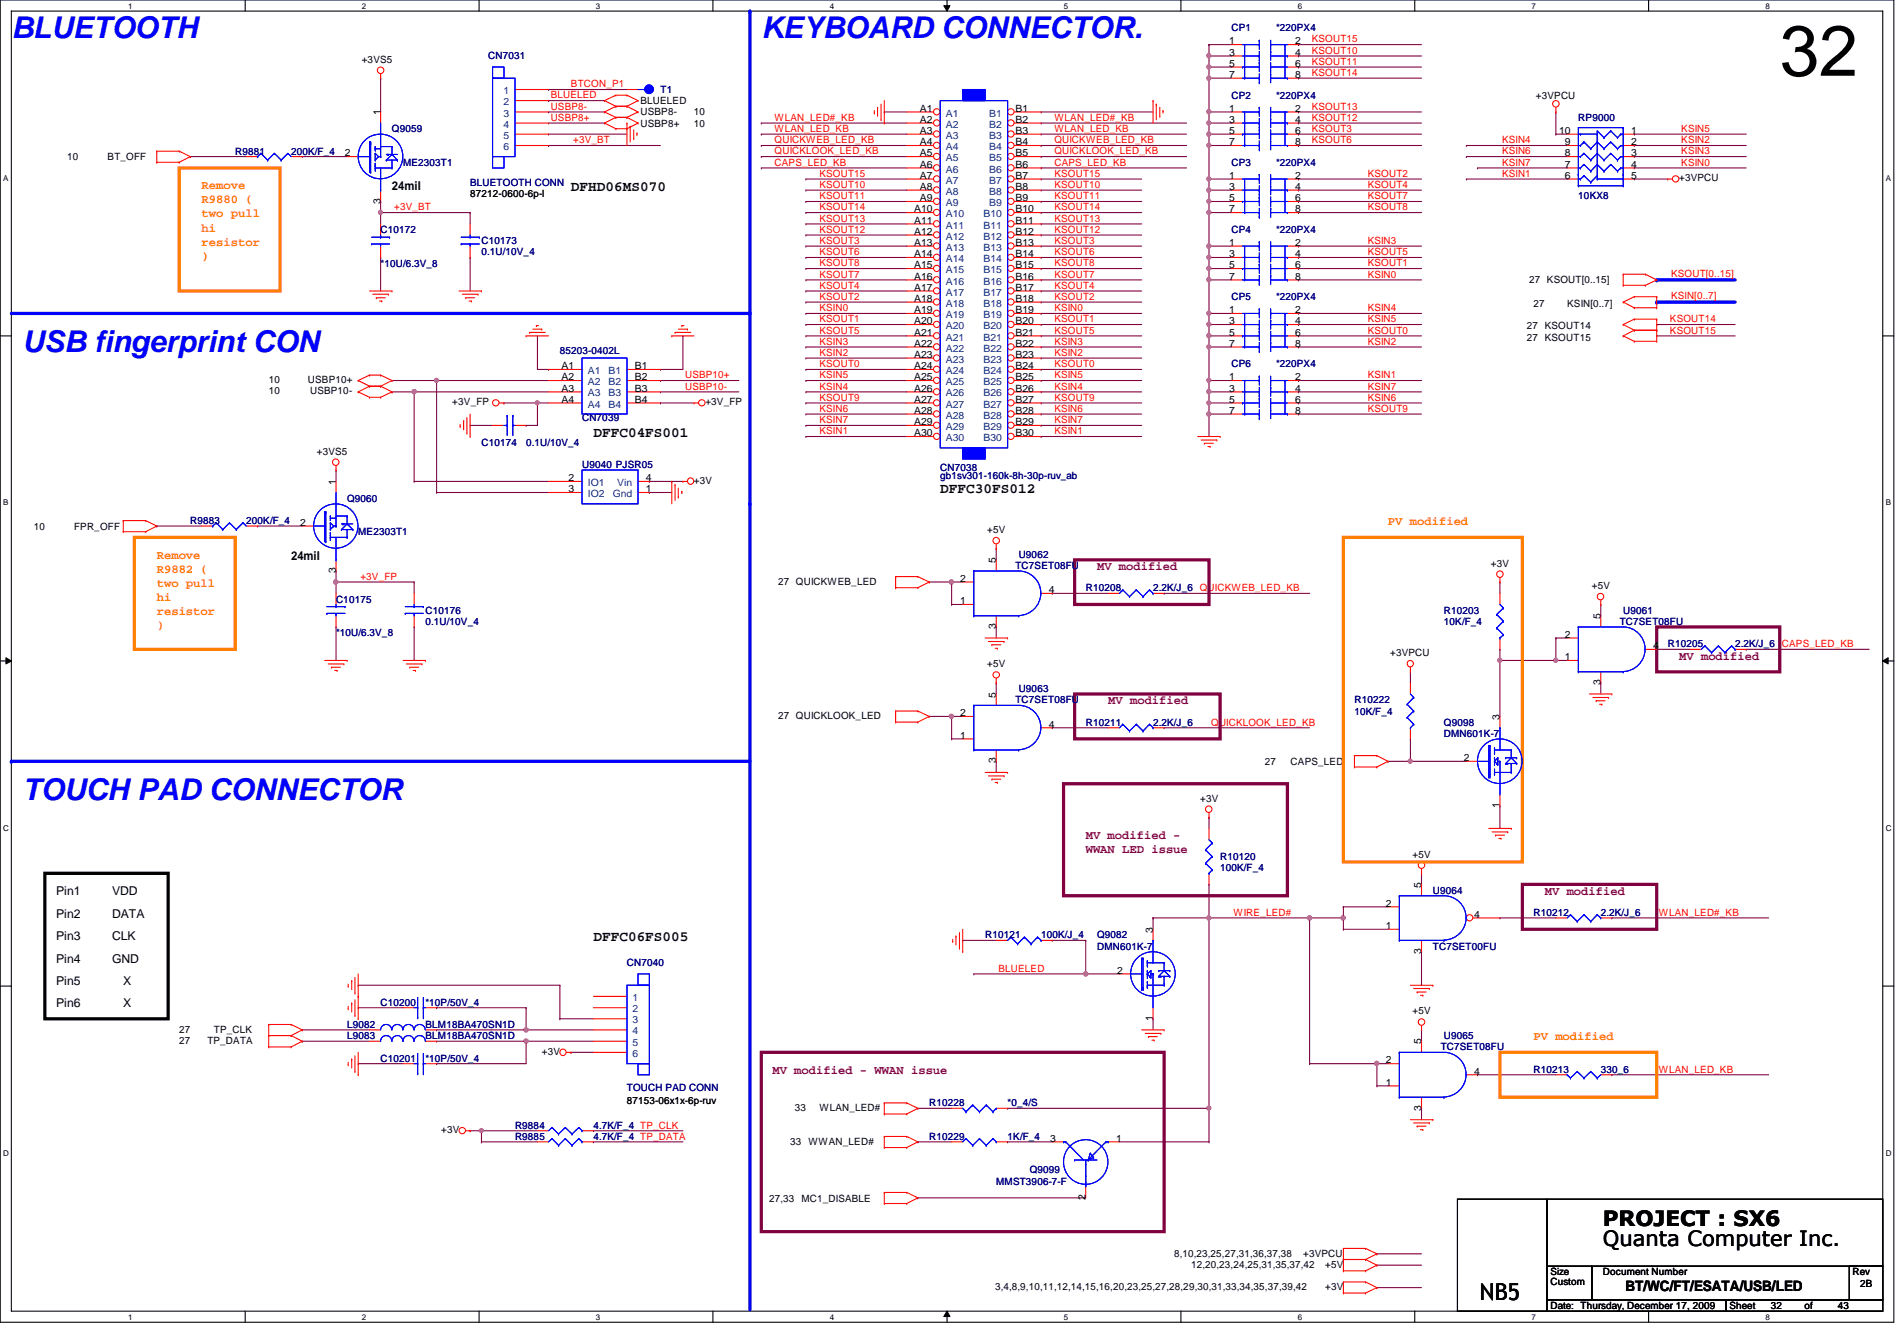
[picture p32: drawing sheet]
<svg xmlns="http://www.w3.org/2000/svg" width="297mm" height="210mm" viewBox="0 0 297 210" stroke-linecap="round" stroke-linejoin="round" font-family="sans-serif">
<defs><g id="words">
<text font-size="11.2" x="278.7" y="11.9">32</text>
<g font-size="4.7" fill="#00f">
<text x="1.8" y="6">BLUETOOTH</text>
<text x="119.2" y="6">KEYBOARD CONNECTOR.</text>
<text x="3.5" y="55.1">USB fingerprint CON</text>
<text x="3.5" y="125.2">TOUCH PAD CONNECTOR</text>
</g>
<text font-size="3.6" x="231.7" y="203.5">NB5</text>
<g font-size="3.3">
<text x="251" y="191.9">PROJECT : SX6</text>
<text x="251" y="195">Quanta Computer Inc.</text>
</g>
<g font-size="2.2">
<text x="89.4" y="29.9">DFHD06MS070</text>
<text x="92.9" y="68.5">DFFC04FS001</text>
<text x="147.2" y="77.2">DFFC30FS012</text>
<text x="92.9" y="147.3">DFFC06FS005</text>
<text x="254.5" y="202">BT/WC/FT/ESATA/USB/LED</text>
</g>
<g font-size="1.9" fill="#ff8000">
<text x="31.6" y="29.6">Remove</text>
<text x="31.6" y="31.8">R9880 (</text>
<text x="31.6" y="34">two pull</text>
<text x="31.6" y="36.2">hi</text>
<text x="31.6" y="38.4">resistor</text>
<text x="31.6" y="40.6">)</text>
<text x="217.3" y="82.2">PV modified</text>
<text x="24.6" y="87.5">Remove</text>
<text x="24.6" y="89.7">R9882 (</text>
<text x="24.6" y="91.9">two pull</text>
<text x="24.6" y="94.1">hi</text>
<text x="24.6" y="96.3">resistor</text>
<text x="24.6" y="98.5">)</text>
<text x="240.1" y="162.8">PV modified</text>
</g>
<g font-size="1.9">
<text x="61.4" y="29.8">24mil</text>
<text x="45.6" y="87.6">24mil</text>
<text x="8.8" y="140.1">Pin1</text>
<text x="8.8" y="143.6">Pin2</text>
<text x="17.6" y="140.1">VDD</text>
<text x="17.6" y="143.6">DATA</text>
<text x="8.8" y="147.2">Pin3</text>
<text x="17.6" y="147.2">CLK</text>
<text x="8.8" y="150.7">Pin4</text>
<text x="8.8" y="154.1">Pin5</text>
<text x="17.6" y="150.7">GND</text>
<text x="19.3" y="154.1">X</text>
<text x="8.8" y="157.6">Pin6</text>
<text x="19.3" y="157.6">X</text>
</g>
<g font-size="1.9" fill="#800040">
<text x="171.8" y="89.2">MV modified</text>
<text x="262.9" y="103.3">MV modified</text>
<text x="173.5" y="110.2">MV modified</text>
<text x="170" y="131.3">MV modified -</text>
<text x="170" y="133.5">WWAN LED issue</text>
<text x="241.9" y="140">MV modified</text>
<text x="120.9" y="168.1">MV modified - WWAN issue</text>
</g>
<g font-size="1.6" fill="#000080">
<text x="192.8" y="4.9">CP1</text>
<text x="199.8" y="4.9">*220PX4</text>
<text x="76.5" y="9.3">CN7031</text>
<text x="103.4" y="14.6">T1</text>
<text x="192.8" y="15.5">CP2</text>
<text x="199.8" y="15.5">*220PX4</text>
<text x="61.4" y="20.7">Q9059</text>
<text x="247.1" y="19">RP9000</text>
<text x="36.8" y="24.2">R9881</text>
<text x="45.6" y="24.2">200K/F_4</text>
<text x="63.1" y="26">ME2303T1</text>
<text x="73.6" y="29.1">BLUETOOTH CONN</text>
<text x="192.8" y="26">CP3</text>
<text x="199.8" y="26">*220PX4</text>
<text x="247.1" y="31.2">10KX8</text>
<text x="59.6" y="36.5">C10172</text>
<text x="59.6" y="41.7">*10U/6.3V_8</text>
<text x="75.4" y="38.2">C10173</text>
<text x="75.4" y="40">0.1U/10V_4</text>
<text x="192.8" y="36.5">CP4</text>
<text x="199.8" y="36.5">*220PX4</text>
<text x="192.8" y="47">CP5</text>
<text x="199.8" y="47">*220PX4</text>
<text x="87.7" y="55.4">85203-0402L</text>
<text x="192.8" y="57.5">CP6</text>
<text x="199.8" y="57.5">*220PX4</text>
<text x="91.1" y="65.9">CN7039</text>
<text x="75.4" y="69.8">C10174</text>
<text x="82.4" y="69.8">0.1U/10V_4</text>
<text x="91.1" y="73.3">U9040 PJSR05</text>
<text x="147.2" y="73.8">CN7038</text>
<text x="147.2" y="75">gb1sv301-160k-8h-30p-ruv_ab</text>
<text x="29.8" y="82">R9883</text>
<text x="38.6" y="82">200K/F_4</text>
<text x="54.4" y="78.5">Q9060</text>
<text x="56.1" y="83.8">ME2303T1</text>
<text x="159" y="89.1">TC7SET08FU</text>
<text x="159.5" y="87.3">U9062</text>
<text x="52.6" y="94.3">C10175</text>
<text x="170" y="92.5">R10208</text>
<text x="180.5" y="92.5">2.2K/J_6 QUICKWEB_LED_KB</text>
<text x="52.6" y="99.6">*10U/6.3V_8</text>
<text x="66.6" y="96.1">C10176</text>
<text x="66.6" y="97.8">0.1U/10V_4</text>
<text x="226.1" y="96.1">R10203</text>
<text x="226.1" y="97.8">10K/F_4</text>
<text x="253.6" y="97.8">TC7SET08FU</text>
<text x="254.2" y="96.1">U9061</text>
<text x="261.2" y="101.3">R10205</text>
<text x="271.7" y="101.3">2.2K/J_6</text>
<text x="159" y="110.1">TC7SET08FU</text>
<text x="159.5" y="108.3">U9063</text>
<text x="170" y="113.6">R10211</text>
<text x="180.5" y="113.6">2.2K/J_6</text>
<text x="212.1" y="110.1">R10222</text>
<text x="212.1" y="111.8">10K/F_4</text>
<text x="226.1" y="113.6">Q9098</text>
<text x="226.1" y="115.4">DMN601K-7</text>
<text x="191" y="134.6">R10120</text>
<text x="191" y="136.4">100K/F_4</text>
<text x="224.4" y="139.9">U9064</text>
<text x="240.1" y="143.4">R10212</text>
<text x="250.7" y="143.4">2.2K/J_6</text>
<text x="154.3" y="146.9">R10121</text>
<text x="163" y="146.9">100K/J_4</text>
<text x="171.8" y="146.9">Q9082</text>
<text x="171.8" y="148.6">DMN601K-7</text>
<text x="224.4" y="148.6">TC7SET00FU</text>
<text x="98.2" y="151.3">CN7040</text>
<text x="54.4" y="160.9">L9082</text>
<text x="59.6" y="157.4">C10200</text>
<text x="66.6" y="160.9">BLM18BA470SN1D</text>
<text x="66.6" y="157.4">*10P/50V_4</text>
<text x="54.4" y="162.6">L9083</text>
<text x="59.6" y="166.2">C10201</text>
<text x="66.6" y="162.6">BLM18BA470SN1D</text>
<text x="66.6" y="166.2">*10P/50V_4</text>
<text x="225.6" y="164.4">TC7SET08FU</text>
<text x="226.1" y="162.6">U9065</text>
<text x="240.1" y="167.9">R10213</text>
<text x="250.7" y="167.9">330_6</text>
<text x="98.2" y="170.7">TOUCH PAD CONN</text>
<text x="145.5" y="173.2">R10228</text>
<text x="157.8" y="173.2">*0_4/S</text>
<text x="80.6" y="178.4">R9885</text>
<text x="80.6" y="176.7">R9884</text>
<text x="92.9" y="178.4">4.7K/F_4 TP_DATA</text>
<text x="92.9" y="176.7">4.7K/F_4 TP_CLK</text>
<text x="145.5" y="178.4">R10229</text>
<text x="157.8" y="178.4">1K/F_4</text>
<text x="156" y="185.5">MMST3906-7-F</text>
<text x="161.2" y="183.7">Q9099</text>
</g>
<g font-size="1.6">
<text x="56.6" y="9.8">+3VS5</text>
<text x="192.4" y="6.9">1</text>
<text x="192.4" y="8.7">3</text>
<text x="192.4" y="10.5">5</text>
<text x="202.8" y="10.5">6</text>
<text x="202.8" y="8.7">4</text>
<text x="202.8" y="6.9">2</text>
<text x="100.3" y="16.3">BLUELED</text>
<text x="144" y="17.5">A1</text>
<text x="159" y="17.5">B1</text>
<text x="192.4" y="12.2">7</text>
<text x="192.4" y="17.5">1</text>
<text x="202.8" y="12.2">8</text>
<text x="202.8" y="17.5">2</text>
<text x="240.5" y="15.5">+3VPCU</text>
<text x="59.6" y="18" transform="rotate(-90 59.6 18)">1</text>
<text x="100.3" y="19.8">USBP8+</text>
<text x="100.3" y="18.1">USBP8-</text>
<text x="108.7" y="19.8">10</text>
<text x="108.7" y="18.1">10</text>
<text x="144" y="19.2">A2</text>
<text x="144" y="22.7">A4</text>
<text x="144" y="21">A3</text>
<text x="159" y="22.7">B4</text>
<text x="159" y="21">B3</text>
<text x="159" y="19.2">B2</text>
<text x="192.4" y="19.2">3</text>
<text x="192.4" y="21">5</text>
<text x="192.4" y="22.7">7</text>
<text x="202.8" y="22.7">8</text>
<text x="202.8" y="21">6</text>
<text x="202.8" y="19.2">4</text>
<text x="244.1" y="21">10</text>
<text x="245" y="22.7">9</text>
<text x="255.4" y="22.7">2</text>
<text x="255.4" y="21">1</text>
<text x="10.5" y="25.1">10</text>
<text x="16.8" y="25.1">BT_OFF</text>
<text x="54" y="24.5">2</text>
<text x="144" y="24.5">A5</text>
<text x="144" y="26.2">A6</text>
<text x="144" y="28">A7</text>
<text x="144" y="29.7">A8</text>
<text x="159" y="29.7">B8</text>
<text x="159" y="28">B7</text>
<text x="159" y="26.2">B6</text>
<text x="159" y="24.5">B5</text>
<text x="192.4" y="28">1</text>
<text x="192.4" y="29.7">3</text>
<text x="202.8" y="29.7">4</text>
<text x="202.8" y="28">2</text>
<text x="245" y="24.5">8</text>
<text x="245" y="26.2">7</text>
<text x="245" y="28">6</text>
<text x="255.4" y="26.2">4</text>
<text x="255.4" y="24.5">3</text>
<text x="255.4" y="28">5</text>
<text x="262.9" y="28.4">+3VPCU</text>
<text x="59.6" y="31.9" transform="rotate(-90 59.6 31.9)">3</text>
<text x="73.6" y="30.9">87212-0600-6p-l</text>
<text x="143.1" y="33.2">A10</text>
<text x="143.1" y="35">A11</text>
<text x="144" y="31.5">A9</text>
<text x="159" y="35">B11</text>
<text x="159" y="33.2">B10</text>
<text x="159" y="31.5">B9</text>
<text x="192.4" y="31.5">5</text>
<text x="192.4" y="33.2">7</text>
<text x="202.8" y="33.2">8</text>
<text x="202.8" y="31.5">6</text>
<text x="143.1" y="42">A15</text>
<text x="143.1" y="40.3">A14</text>
<text x="143.1" y="38.5">A13</text>
<text x="143.1" y="36.7">A12</text>
<text x="159" y="42">B15</text>
<text x="159" y="40.3">B14</text>
<text x="159" y="38.5">B13</text>
<text x="159" y="36.7">B12</text>
<text x="192.4" y="38.5">1</text>
<text x="192.4" y="40.3">3</text>
<text x="192.4" y="42">5</text>
<text x="202.8" y="42">6</text>
<text x="202.8" y="40.3">4</text>
<text x="202.8" y="38.5">2</text>
<text x="143.1" y="47.2">A18</text>
<text x="143.1" y="45.5">A17</text>
<text x="143.1" y="43.8">A16</text>
<text x="159" y="47.2">B18</text>
<text x="159" y="45.5">B17</text>
<text x="159" y="43.8">B16</text>
<text x="192.4" y="43.8">7</text>
<text x="202.8" y="43.8">8</text>
<text x="239.4" y="44.4">27 KSOUT[0..15]</text>
<text x="143.1" y="49">A19</text>
<text x="143.1" y="52.5">A21</text>
<text x="143.1" y="50.8">A20</text>
<text x="159" y="52.5">B21</text>
<text x="159" y="50.8">B20</text>
<text x="159" y="49">B19</text>
<text x="192.4" y="49">1</text>
<text x="192.4" y="50.8">3</text>
<text x="192.4" y="52.5">5</text>
<text x="202.8" y="52.5">6</text>
<text x="202.8" y="50.8">4</text>
<text x="202.8" y="49">2</text>
<text x="239.1" y="51.6">27 KSOUT14</text>
<text x="239.1" y="53.3">27 KSOUT15</text>
<text x="240.1" y="48">27</text>
<text x="245.4" y="48">KSIN[0..7]</text>
<text x="42.1" y="59.9">10</text>
<text x="48.2" y="59.9">USBP10+</text>
<text x="87.9" y="57.8">A1</text>
<text x="87.9" y="59.5">A2</text>
<text x="99.4" y="57.8">B1</text>
<text x="99.4" y="59.5">B2</text>
<text x="143.1" y="59.5">A25</text>
<text x="143.1" y="57.8">A24</text>
<text x="143.1" y="56">A23</text>
<text x="143.1" y="54.3">A22</text>
<text x="159" y="59.5">B25</text>
<text x="159" y="57.8">B24</text>
<text x="159" y="56">B23</text>
<text x="159" y="54.3">B22</text>
<text x="192.4" y="59.5">1</text>
<text x="192.4" y="54.3">7</text>
<text x="202.8" y="59.5">2</text>
<text x="202.8" y="54.3">8</text>
<text x="42.1" y="61.7">10</text>
<text x="48.6" y="61.7">USBP10-</text>
<text x="70.8" y="63.5">+3V_FP</text>
<text x="87.9" y="61.3">A3</text>
<text x="87.9" y="63">A4</text>
<text x="99.4" y="61.3">B3</text>
<text x="99.4" y="63">B4</text>
<text x="110.4" y="63.5">+3V_FP</text>
<text x="143.1" y="63">A27</text>
<text x="143.1" y="61.3">A26</text>
<text x="143.1" y="64.8">A28</text>
<text x="159" y="64.8">B28</text>
<text x="159" y="63">B27</text>
<text x="159" y="61.3">B26</text>
<text x="192.4" y="61.3">3</text>
<text x="192.4" y="63">5</text>
<text x="192.4" y="64.8">7</text>
<text x="202.8" y="64.8">8</text>
<text x="202.8" y="63">6</text>
<text x="202.8" y="61.3">4</text>
<text x="49.6" y="71.2">+3VS5</text>
<text x="143.1" y="68.3">A30</text>
<text x="143.1" y="66.5">A29</text>
<text x="159" y="68.3">B30</text>
<text x="159" y="66.5">B29</text>
<text x="52.6" y="75.9" transform="rotate(-90 52.6 75.9)">1</text>
<text x="89" y="75.3">2</text>
<text x="89" y="77">3</text>
<text x="101.1" y="75.3">4</text>
<text x="101.1" y="77">1</text>
<text x="108.7" y="75.7">+3V</text>
<text x="5.3" y="82.9">10</text>
<text x="11.6" y="82.9">FPR_OFF</text>
<text x="47" y="82.3">2</text>
<text x="154.6" y="83.4">+5V</text>
<text x="52.6" y="89.7" transform="rotate(-90 52.6 89.7)">3</text>
<text x="156" y="88.1" transform="rotate(-90 156 88.1)">5</text>
<text x="233.5" y="88.7">+3V</text>
<text x="121.8" y="91.5">27 QUICKWEB_LED</text>
<text x="150.4" y="91.1">2</text>
<text x="150.4" y="94.6">1</text>
<text x="164.3" y="92.8">4</text>
<text x="249.3" y="92.2">+5V</text>
<text x="156" y="98.5" transform="rotate(-90 156 98.5)">3</text>
<text x="245" y="99.8">2</text>
<text x="250.6" y="96.9" transform="rotate(-90 250.6 96.9)">5</text>
<text x="258.9" y="101.6">4</text>
<text x="154.6" y="104.5">+5V</text>
<text x="217.7" y="102.7">+3VPCU</text>
<text x="245" y="103.3">1</text>
<text x="250.6" y="107.3" transform="rotate(-90 250.6 107.3)">3</text>
<text x="121.8" y="112.5">27 QUICKLOOK_LED</text>
<text x="150.4" y="112.1">2</text>
<text x="156" y="109.2" transform="rotate(-90 156 109.2)">5</text>
<text x="164.3" y="113.9">4</text>
<text x="234.8" y="112.7" transform="rotate(-90 234.8 112.7)">3</text>
<text x="150.4" y="115.6">1</text>
<text x="156" y="119.5" transform="rotate(-90 156 119.5)">3</text>
<text x="198.1" y="119.7">27</text>
<text x="202.1" y="119.7">CAPS_LED</text>
<text x="229.2" y="119.1">2</text>
<text x="187.9" y="125.5">+3V</text>
<text x="234.8" y="126.5" transform="rotate(-90 234.8 126.5)">1</text>
<text x="221.2" y="134.3">+5V</text>
<text x="217" y="141.9">2</text>
<text x="222.5" y="139" transform="rotate(-90 222.5 139)">5</text>
<text x="230.8" y="143.6">4</text>
<text x="180.5" y="146" transform="rotate(-90 180.5 146)">3</text>
<text x="217" y="145.4">1</text>
<text x="222.5" y="149.3" transform="rotate(-90 222.5 149.3)">3</text>
<text x="174.9" y="152.4">2</text>
<text x="28.1" y="161.6">27</text>
<text x="33.5" y="161.6">TP_CLK</text>
<text x="180.5" y="159.9" transform="rotate(-90 180.5 159.9)">1</text>
<text x="221.2" y="158.8">+5V</text>
<text x="28.1" y="163.4">27</text>
<text x="32.5" y="163.4">TP_DATA</text>
<text x="84.8" y="165.1">+3V</text>
<text x="217" y="166.5">2</text>
<text x="222.5" y="163.5" transform="rotate(-90 222.5 163.5)">5</text>
<text x="98.2" y="172.8">87153-06x1x-6p-ruv</text>
<text x="124.5" y="173.9">33</text>
<text x="128.3" y="173.9">WLAN_LED#</text>
<text x="217" y="169.9">1</text>
<text x="222.5" y="173.9" transform="rotate(-90 222.5 173.9)">3</text>
<text x="230.8" y="168.2">4</text>
<text x="69.1" y="177.4">+3V</text>
<text x="123.7" y="179.2">33 WWAN_LED#</text>
<text x="164.4" y="178.7">3</text>
<text x="174.7" y="178.7">1</text>
<text x="120.4" y="188.1">27,33</text>
<text x="125.5" y="188.1">MC1_DISABLE</text>
<text x="170" y="187.9" transform="rotate(-90 170 187.9)">2</text>
<text x="183.9" y="196.7">8,10,23,25,27,31,36,37,38</text>
<text x="204" y="196.7">+3VPCU</text>
<text x="155.8" y="201.9">3,4,8,9,10,11,12,14,15,16,20,23,25,27,28,29,30,31,33,34,35,37,39,42</text>
<text x="186.5" y="198.4">12,20,23,24,25,31,35,37,42</text>
<text x="207.5" y="201.9">+3V</text>
<text x="207.5" y="198.4">+5V</text>
<text x="242.8" y="201.2">Custom</text>
<text x="242.8" y="199.6">Size</text>
<text x="251" y="199.6">Document Number</text>
<text x="290.1" y="199.6">Rev</text>
<text x="291.3" y="201.4">2B</text>
<text x="242.8" y="204.9">Date: Thursday, December 17, 2009</text>
<text x="270.8" y="204.9">Sheet</text>
<text x="277.3" y="204.9">32</text>
<text x="282.5" y="204.9">of</text>
<text x="287.8" y="204.9">43</text>
</g>
<g font-size="1.6" fill="#f00">
<text x="205.4" y="8.4">KSOUT10</text>
<text x="205.4" y="10.2">KSOUT11</text>
<text x="205.4" y="11.9">KSOUT14</text>
<text x="205.4" y="6.6">KSOUT15</text>
<text x="86.2" y="17.2">USBP8-</text>
<text x="86.2" y="15.4">BLUELED</text>
<text x="89.4" y="13.7">BTCON_P1</text>
<text x="205.4" y="17.2">KSOUT13</text>
<text x="86.2" y="18.9">USBP8+</text>
<text x="89.7" y="22.4">+3V_BT</text>
<text x="121.3" y="18.9">WLAN_LED#_KB</text>
<text x="121.3" y="22.4">QUICKWEB_LED_KB</text>
<text x="121.3" y="20.7">WLAN_LED_KB</text>
<text x="165.1" y="18.9">WLAN_LED#_KB</text>
<text x="165.1" y="22.4">QUICKWEB_LED_KB</text>
<text x="165.1" y="20.7">WLAN_LED_KB</text>
<text x="205.4" y="18.9">KSOUT12</text>
<text x="205.4" y="20.7">KSOUT3</text>
<text x="205.4" y="22.4">KSOUT6</text>
<text x="235.2" y="22.4">KSIN4</text>
<text x="263.3" y="22.4">KSIN2</text>
<text x="263.3" y="20.7">KSIN5</text>
<text x="121.3" y="26">CAPS_LED_KB</text>
<text x="121.3" y="24.2">QUICKLOOK_LED_KB</text>
<text x="128.3" y="29.4">KSOUT10</text>
<text x="128.3" y="27.7">KSOUT15</text>
<text x="165.1" y="29.4">KSOUT10</text>
<text x="165.1" y="27.7">KSOUT15</text>
<text x="165.1" y="26">CAPS_LED_KB</text>
<text x="165.1" y="24.2">QUICKLOOK_LED_KB</text>
<text x="214.2" y="29.4">KSOUT4</text>
<text x="214.2" y="27.7">KSOUT2</text>
<text x="235.2" y="26">KSIN7</text>
<text x="235.2" y="27.7">KSIN1</text>
<text x="235.2" y="24.2">KSIN6</text>
<text x="263.3" y="24.2">KSIN3</text>
<text x="263.3" y="26">KSIN0</text>
<text x="61.7" y="32.9">+3V_BT</text>
<text x="128.3" y="34.7">KSOUT13</text>
<text x="128.3" y="31.2">KSOUT11</text>
<text x="128.3" y="32.9">KSOUT14</text>
<text x="165.1" y="34.7">KSOUT13</text>
<text x="165.1" y="31.2">KSOUT11</text>
<text x="165.1" y="32.9">KSOUT14</text>
<text x="214.2" y="32.9">KSOUT8</text>
<text x="214.2" y="31.2">KSOUT7</text>
<text x="128.3" y="36.4">KSOUT12</text>
<text x="128.3" y="38.2">KSOUT3</text>
<text x="128.3" y="40">KSOUT6</text>
<text x="128.3" y="41.7">KSOUT8</text>
<text x="165.1" y="36.4">KSOUT12</text>
<text x="165.1" y="38.2">KSOUT3</text>
<text x="165.1" y="40">KSOUT6</text>
<text x="165.1" y="41.7">KSOUT8</text>
<text x="214.2" y="41.7">KSOUT1</text>
<text x="214.2" y="40">KSOUT5</text>
<text x="214.2" y="38.2">KSIN3</text>
<text x="128.3" y="46.9">KSOUT2</text>
<text x="128.3" y="43.5">KSOUT7</text>
<text x="128.3" y="45.2">KSOUT4</text>
<text x="165.1" y="46.9">KSOUT2</text>
<text x="165.1" y="43.5">KSOUT7</text>
<text x="165.1" y="45.2">KSOUT4</text>
<text x="214.2" y="43.5">KSIN0</text>
<text x="261.7" y="46.8">KSIN[0..7]</text>
<text x="261.7" y="43.3">KSOUT[0..15]</text>
<text x="128.3" y="52.2">KSOUT5</text>
<text x="128.3" y="50.5">KSOUT1</text>
<text x="128.3" y="48.7">KSIN0</text>
<text x="128.3" y="54">KSIN3</text>
<text x="165.1" y="52.2">KSOUT5</text>
<text x="165.1" y="50.5">KSOUT1</text>
<text x="165.1" y="48.7">KSIN0</text>
<text x="165.1" y="54">KSIN3</text>
<text x="214.2" y="50.5">KSIN5</text>
<text x="214.2" y="54">KSIN2</text>
<text x="214.2" y="48.7">KSIN4</text>
<text x="214.2" y="52.2">KSOUT0</text>
<text x="261.5" y="50.5">KSOUT14</text>
<text x="261.5" y="52.2">KSOUT15</text>
<text x="107.3" y="59.2">USBP10+</text>
<text x="128.3" y="57.5">KSOUT0</text>
<text x="128.3" y="55.7">KSIN2</text>
<text x="128.3" y="59.2">KSIN5</text>
<text x="165.1" y="57.5">KSOUT0</text>
<text x="165.1" y="55.7">KSIN2</text>
<text x="165.1" y="59.2">KSIN5</text>
<text x="214.2" y="59.2">KSIN1</text>
<text x="107.3" y="61">USBP10-</text>
<text x="128.3" y="62.7">KSOUT9</text>
<text x="128.3" y="61">KSIN4</text>
<text x="128.3" y="64.5">KSIN6</text>
<text x="165.1" y="62.7">KSOUT9</text>
<text x="165.1" y="61">KSIN4</text>
<text x="165.1" y="64.5">KSIN6</text>
<text x="214.2" y="61">KSIN7</text>
<text x="214.2" y="64.5">KSOUT9</text>
<text x="214.2" y="62.7">KSIN6</text>
<text x="128.3" y="68">KSIN1</text>
<text x="128.3" y="66.3">KSIN7</text>
<text x="165.1" y="68">KSIN1</text>
<text x="165.1" y="66.3">KSIN7</text>
<text x="56.4" y="90.8">+3V_FP</text>
<text x="279" y="101.3">CAPS_LED_KB</text>
<text x="189.7" y="113.6">QUICKLOOK_LED_KB</text>
<text x="193.2" y="143.3">WIRE_LED#</text>
<text x="259.8" y="143.3">WLAN_LED#_KB</text>
<text x="156.3" y="152.1">BLUELED</text>
<text x="259.8" y="167.9">WLAN_LED_KB</text>
</g>
<g font-size="1.6" fill="#004080">
<text x="78.9" y="14.7">1</text>
<text x="78.9" y="16.5">2</text>
<text x="78.9" y="18.2">3</text>
<text x="78.9" y="20">4</text>
<text x="78.9" y="21.7">5</text>
<text x="78.9" y="23.5">6</text>
<text x="148.1" y="18.2">A1</text>
<text x="148.1" y="20">A2</text>
<text x="148.1" y="23.5">A4</text>
<text x="148.1" y="21.7">A3</text>
<text x="154.9" y="23.5">B4</text>
<text x="154.9" y="21.7">B3</text>
<text x="154.9" y="20">B2</text>
<text x="154.9" y="18.2">B1</text>
<text x="148.1" y="25.2">A5</text>
<text x="148.1" y="27">A6</text>
<text x="148.1" y="28.7">A7</text>
<text x="154.9" y="28.7">B7</text>
<text x="154.9" y="27">B6</text>
<text x="154.9" y="25.2">B5</text>
<text x="148.1" y="30.5">A8</text>
<text x="148.1" y="32.3">A9</text>
<text x="148.1" y="34">A10</text>
<text x="148.1" y="35.8">A11</text>
<text x="154" y="35.8">B11</text>
<text x="154" y="34">B10</text>
<text x="154.9" y="32.3">B9</text>
<text x="154.9" y="30.5">B8</text>
<text x="148.1" y="41">A14</text>
<text x="148.1" y="39.2">A13</text>
<text x="148.1" y="37.5">A12</text>
<text x="154" y="41">B14</text>
<text x="154" y="39.2">B13</text>
<text x="154" y="37.5">B12</text>
<text x="148.1" y="46.3">A17</text>
<text x="148.1" y="44.5">A16</text>
<text x="148.1" y="42.8">A15</text>
<text x="154" y="46.3">B17</text>
<text x="154" y="44.5">B16</text>
<text x="154" y="42.8">B15</text>
<text x="148.1" y="49.8">A19</text>
<text x="148.1" y="48">A18</text>
<text x="148.1" y="53.3">A21</text>
<text x="148.1" y="51.5">A20</text>
<text x="154" y="53.3">B21</text>
<text x="154" y="51.5">B20</text>
<text x="154" y="49.8">B19</text>
<text x="154" y="48">B18</text>
<text x="92" y="58.5">A1</text>
<text x="95.3" y="58.5">B1</text>
<text x="148.1" y="58.5">A24</text>
<text x="148.1" y="56.8">A23</text>
<text x="148.1" y="55">A22</text>
<text x="154" y="58.5">B24</text>
<text x="154" y="56.8">B23</text>
<text x="154" y="55">B22</text>
<text x="92" y="60.3">A2</text>
<text x="92" y="62.1">A3</text>
<text x="92" y="63.8">A4</text>
<text x="95.3" y="60.3">B2</text>
<text x="95.3" y="62.1">B3</text>
<text x="95.3" y="63.8">B4</text>
<text x="148.1" y="63.8">A27</text>
<text x="148.1" y="60.3">A25</text>
<text x="148.1" y="62.1">A26</text>
<text x="148.1" y="65.5">A28</text>
<text x="154" y="65.5">B28</text>
<text x="154" y="63.8">B27</text>
<text x="154" y="62.1">B26</text>
<text x="154" y="60.3">B25</text>
<text x="148.1" y="69">A30</text>
<text x="148.1" y="67.3">A29</text>
<text x="154" y="69">B30</text>
<text x="154" y="67.3">B29</text>
<text x="92" y="76.1">IO1</text>
<text x="92" y="77.8">IO2</text>
<text x="96" y="77.8">Gnd</text>
<text x="96.6" y="76.1">Vin</text>
<text x="99.1" y="156.7">1</text>
<text x="99.1" y="158.5">2</text>
<text x="99.1" y="160.2">3</text>
<text x="99.1" y="161.9">4</text>
<text x="99.1" y="163.7">5</text>
<text x="99.1" y="165.4">6</text>
</g>
<g font-size="1.3">
<text x="20.1" y="1.4">1</text>
<text x="56.7" y="1.4">2</text>
<text x="93.3" y="1.4">3</text>
<text x="129.9" y="1.4">4</text>
<text x="166.6" y="1.4">5</text>
<text x="203.2" y="1.4">6</text>
<text x="239.8" y="1.4">7</text>
<text x="276.4" y="1.4">8</text>
<text x=".5" y="28.3">A</text>
<text x="295.3" y="28.3">A</text>
<text x=".5" y="79.1">B</text>
<text x="295.3" y="79.1">B</text>
<text x=".5" y="130">C</text>
<text x="295.3" y="130">C</text>
<text x=".5" y="180.9">D</text>
<text x="295.3" y="180.9">D</text>
<text x="20.1" y="206.6">1</text>
<text x="56.7" y="206.6">2</text>
<text x="93.3" y="206.6">3</text>
<text x="129.9" y="206.6">4</text>
<text x="166.6" y="206.6">5</text>
<text x="203.2" y="206.6">6</text>
<text x="239.8" y="206.6">7</text>
<text x="276.4" y="206.6">8</text>
</g>
</g></defs>
<path d="M0 0h296.5v207h-296.5zM1.8 1.7h293v203.5h-293z" fill="none" stroke="#000" stroke-width=".17"/>
<g fill="#fff">
<path d="M20.1 .2h.6v1.4h-.6z"/>
<path d="M20.1 205.4h.6v1.4h-.6z"/>
</g>
<path d="M38.4 0v1.7M38.4 205.2v1.8" fill="none" stroke="#000" stroke-width=".17"/>
<g fill="#fff">
<path d="M56.7 .2h.7v1.4h-.7z"/>
<path d="M56.7 205.4h.7v1.4h-.7z"/>
</g>
<path d="M75 0v1.7M75 205.2v1.8" fill="none" stroke="#000" stroke-width=".17"/>
<g fill="#fff">
<path d="M93.3 .2h.7v1.4h-.7z"/>
<path d="M93.3 205.4h.7v1.4h-.7z"/>
</g>
<path d="M111.6 0v1.7M111.6 205.2v1.8" fill="none" stroke="#000" stroke-width=".17"/>
<g fill="#fff">
<path d="M129.9 .2h.7v1.4h-.7z"/>
<path d="M129.9 205.4h.7v1.4h-.7z"/>
</g>
<path d="M148.3 0v1.7M148.3 205.2v1.8" fill="none" stroke="#000" stroke-width=".17"/>
<path d="M147.8 .9h1l-.5 .8zM148.3 205.2l.5 .9h-1z" fill="#000"/>
<path d="M147.8 .9h1l-.5 .8zM148.3 205.2l.5 .9h-1z" fill="none" stroke="#000" stroke-width=".16"/>
<g fill="#fff">
<path d="M166.6 .2h.7v1.4h-.7z"/>
<path d="M166.6 205.4h.7v1.4h-.7z"/>
</g>
<path d="M184.9 0v1.7M184.9 205.2v1.8" fill="none" stroke="#000" stroke-width=".17"/>
<g fill="#fff">
<path d="M203.2 .2h.7v1.4h-.7z"/>
<path d="M203.2 205.4h.7v1.4h-.7z"/>
</g>
<path d="M221.5 0v1.7M221.5 205.2v1.8" fill="none" stroke="#000" stroke-width=".17"/>
<g fill="#fff">
<path d="M239.8 .2h.7v1.4h-.7z"/>
<path d="M239.8 205.4h.7v1.4h-.7z"/>
</g>
<path d="M258.1 0v1.7M258.1 205.2v1.8" fill="none" stroke="#000" stroke-width=".17"/>
<g fill="#fff">
<path d="M276.4 .2h.7v1.4h-.7z"/>
<path d="M276.4 205.4h.7v1.4h-.7z"/>
<path d="M.5 27.1h.8v1.4h-.8z"/>
<path d="M295.3 27.1h.8v1.4h-.8z"/>
<path d="M.5 78h.8v1.4h-.8z"/>
<path d="M295.3 78h.8v1.4h-.8z"/>
</g>
<path d="M0 52.6h1.8M294.8 52.6h1.7" fill="none" stroke="#000" stroke-width=".17"/>
<g fill="#fff">
<path d="M.5 128.9h.9v1.4h-.9z"/>
<path d="M295.3 128.9h.9v1.4h-.9z"/>
</g>
<path d="M0 103.5h1.8M294.8 103.5h1.7" fill="none" stroke="#000" stroke-width=".17"/>
<path d="M.9 103l.9 .5-.9 .4zM294.8 103.5l.9-.5v.9z" fill="#000"/>
<path d="M.9 103l.9 .5-.9 .4zM294.8 103.5l.9-.5v.9z" fill="none" stroke="#000" stroke-width=".16"/>
<g fill="#fff">
<path d="M.5 179.7h.9v1.4h-.9z"/>
<path d="M295.3 179.7h.9v1.4h-.9z"/>
</g>
<path d="M0 154.3h1.8M294.8 154.3h1.7" fill="none" stroke="#000" stroke-width=".17"/>
<path d="M59.6 31.5h.1M59.6 33.3h.1M59.6 31.5v3.6M59.6 40.3h.1M59.6 40.3v5.3" fill="none" stroke="#800040" stroke-width=".17"/>
<circle cx="59.6" cy="33.2" r=".32" fill="#f0f"/>
<circle cx="59.6" cy="33.2" r=".32" fill="none" stroke="#f0f" stroke-width=".17"/>
<g fill="none" stroke="#800040" stroke-width=".17">
<path d="M59.6 12.2h.1M59.6 12.2v5.3M29.8 24.5h.1M29.8 24.5h8.8M47.3 24.5h.1M47.3 24.5h7.1M59.6 33.3h.1M59.6 33.3h14M73.6 33.3h.1M73.6 33.3v1.8M73.6 40.3h.1M73.6 40.3v5.3"/>
<path d="M52.6 73.6h.1M52.6 73.6v1.8M101.7 77.1h.1M101.7 77.1h3.5M24.6 82.3h.1M24.6 82.3h7M40.3 82.3h.1M40.3 82.3h7M52.6 89.4h.1M52.6 98.1h.1M52.6 89.4v1.7M52.6 98.1v5.3"/>
<path d="M64.9 98.1h.1M64.9 98.1v5.3M82.4 163h.1M82.4 163h10.5M215.6 196.3h.1M215.6 198h.1M215.6 196.3h7M215.6 198h7M215.6 201.5h.1M215.6 201.5h7"/>
</g>
<circle cx="82.4" cy="163" r=".33" fill="#f0f"/>
<circle cx="82.4" cy="163" r=".33" fill="none" stroke="#f0f" stroke-width=".17"/>
<path d="M68.4 157.7h.1M68.4 157.7h14M82.4 161.2h.1M82.4 161.2h10.5" fill="none" stroke="#800040" stroke-width=".17"/>
<circle cx="82.4" cy="161.2" r=".34" fill="#f0f"/>
<circle cx="82.4" cy="161.2" r=".34" fill="none" stroke="#f0f" stroke-width=".17"/>
<path d="M75.4 178.7h.1M75.4 177h.1M75.4 178.7h8.8M75.4 177h8.8" fill="none" stroke="#800040" stroke-width=".17"/>
<circle cx="75.4" cy="177" r=".32" fill="#f0f"/>
<circle cx="75.4" cy="177" r=".32" fill="none" stroke="#f0f" stroke-width=".17"/>
<g fill="none" stroke="#800040" stroke-width=".17">
<path d="M82.4 66.6h.1M84.2 63.1h.1M84.2 63.1v3.5h-1.8M52.6 91.1h.1M52.6 91.1v1.8M56.1 157.7h.1M56.1 154.2h.1M56.1 157.7h7M56.1 154.2h31.6M82.4 157.7h.1M82.4 157.7v3.5h-14M87.7 159.5h.1"/>
<path d="M87.7 159.5h5.2M47.3 161.2h.1M47.3 163h.1M47.3 161.2h10.6M47.3 163h10.6M56.1 166.5h.1M56.1 166.5h7M68.4 166.5h.1M68.4 163h.1M68.4 161.2h.1M68.4 163h14M73.6 177h.1"/>
<path d="M73.6 177h1.8M75.4 177h.1M75.4 177v1.7M82.4 163h.1M82.4 163v3.5h-14M89.4 164.7h.1M89.4 164.7h3.5M92.9 178.7h.1M92.9 177h.1M92.9 178.7h14M92.9 177h14"/>
</g>
<circle cx="52.6" cy="91.1" r=".34" fill="#f0f"/>
<circle cx="52.6" cy="91.1" r=".34" fill="none" stroke="#f0f" stroke-width=".17"/>
<path d="M78.9 63.1h.1M78.9 63.1h5.3M52.6 91.1h.1M52.6 91.1h12.3M64.9 91.1h.1M64.9 91.1v1.8" fill="none" stroke="#800040" stroke-width=".17"/>
<circle cx="84.1" cy="63.1" r=".32" fill="#f0f"/>
<circle cx="84.1" cy="63.1" r=".32" fill="none" stroke="#f0f" stroke-width=".17"/>
<path d="M61.4 59.6h.1M61.4 59.6h7M61.4 61.3h.1M61.4 61.3h24.5M64.9 61.3h.1" fill="none" stroke="#800040" stroke-width=".17"/>
<circle cx="64.8" cy="61.3" r=".34" fill="#f0f"/>
<circle cx="64.8" cy="61.3" r=".34" fill="none" stroke="#f0f" stroke-width=".17"/>
<path d="M68.4 59.6h.1M68.4 59.6v17.5" fill="none" stroke="#800040" stroke-width=".17"/>
<circle cx="68.3" cy="59.5" r=".32" fill="#f0f"/>
<circle cx="68.3" cy="59.5" r=".32" fill="none" stroke="#f0f" stroke-width=".17"/>
<g fill="none" stroke="#800040" stroke-width=".17">
<path d="M138.5 17.5h.1M138.5 17.5h3.5M126.2 36.8h.1M126.2 35.1h.1M126.2 29.8h.1M126.2 31.5h.1M126.2 38.5h.1M126.2 36.8h15.8M126.2 35.1h15.8M126.2 29.8h15.8M126.2 31.5h15.8M126.2 38.5h15.8"/>
<path d="M68.4 59.6h.1M68.4 59.6h17.5M84.2 52.6h.1M84.2 52.6v5.2h1.7M85.9 57.8h.1M103.4 59.6h.1M103.4 57.8h.1M103.4 59.6h12.3M106.9 52.6h.1M106.9 52.6v5.2h-3.5M126.2 47.3h.1M126.2 43.8h.1"/>
<path d="M126.2 57.8h.1M126.2 52.6h.1M126.2 50.8h.1M126.2 56h.1M126.2 40.3h.1M126.2 49.1h.1M126.2 42h.1M126.2 59.6h.1M126.2 54.3h.1M126.2 45.6h.1M126.2 59.6h15.8M126.2 57.8h15.8"/>
<path d="M126.2 47.3h15.8M126.2 43.8h15.8M126.2 52.6h15.8M126.2 50.8h15.8M126.2 56h15.8M126.2 40.3h15.8M126.2 49.1h15.8M126.2 42h15.8M126.2 54.3h15.8M126.2 45.6h15.8M64.9 75.4h.1M64.9 61.3h.1"/>
<path d="M64.9 75.4h21M64.9 61.3v14.1M68.4 77.1h.1M68.4 77.1h17.5M73.6 66.6h.1M73.6 66.6h3.5M84.2 63.1h.1M84.2 63.1h1.7M101.7 75.4h.1M101.7 75.4h5.2M103.4 63.1h.1M103.4 61.3h.1"/>
<path d="M103.4 63.1h5.3M103.4 61.3h12.3M126.2 63.1h.1M126.2 61.3h.1M126.2 64.8h.1M126.2 68.3h.1M126.2 66.6h.1M126.2 66.6h15.8M126.2 63.1h15.8M126.2 61.3h15.8M126.2 64.8h15.8M126.2 68.3h15.8"/>
<path d="M87.7 154.2h.1M87.7 154.2v5.3"/>
</g>
<path d="M259.4 47.3h12.3" fill="none" stroke="#00f" stroke-width=".51"/>
<circle cx="259.4" cy="47.3" r=".25" fill="#00f"/>
<path d="M259.4 43.8h12.3" fill="none" stroke="#00f" stroke-width=".51"/>
<circle cx="259.4" cy="43.8" r=".25" fill="#00f"/>
<path d="M243.6 21h.1M243.6 21h1.8M255.9 28h.1M255.9 28h5.3M189.3 43.8h.1M189.3 43.8v5.3" fill="none" stroke="#800040" stroke-width=".17"/>
<circle cx="189.3" cy="43.8" r=".33" fill="#f0f"/>
<circle cx="189.3" cy="43.8" r=".33" fill="none" stroke="#f0f" stroke-width=".17"/>
<path d="M189.3 64.8h.1M189.3 64.8v3.5" fill="none" stroke="#800040" stroke-width=".17"/>
<circle cx="189.3" cy="64.8" r=".33" fill="#f0f"/>
<circle cx="189.3" cy="64.8" r=".33" fill="none" stroke="#f0f" stroke-width=".17"/>
<path d="M189.3 10.5h.1M189.3 10.5v1.7" fill="none" stroke="#800040" stroke-width=".17"/>
<circle cx="189.3" cy="10.5" r=".32" fill="#f0f"/>
<circle cx="189.3" cy="10.5" r=".32" fill="none" stroke="#f0f" stroke-width=".17"/>
<path d="M189.3 10.5h.1M189.3 10.5h3.5M189.3 59.6h.1M189.3 59.6v1.7" fill="none" stroke="#800040" stroke-width=".17"/>
<circle cx="189.3" cy="59.5" r=".32" fill="#f0f"/>
<circle cx="189.3" cy="59.5" r=".32" fill="none" stroke="#f0f" stroke-width=".17"/>
<g fill="none" stroke="#800040" stroke-width=".17">
<path d="M189.3 7h.1M189.3 12.2h.1M189.3 8.8h.1M189.3 7h3.5M189.3 12.2h3.5M189.3 8.8v1.7M189.3 22.8h.1M189.3 22.8h3.5M189.3 40.3h.1M189.3 50.8h.1M189.3 40.3h3.5M189.3 50.8h3.5"/>
<path d="M189.3 63.1h.1M189.3 63.1h3.5"/>
</g>
<circle cx="189.3" cy="8.7" r=".33" fill="#f0f"/>
<circle cx="189.3" cy="8.7" r=".33" fill="none" stroke="#f0f" stroke-width=".17"/>
<path d="M189.3 7h.1M189.3 19.3h.1M189.3 7v1.8M189.3 19.3h3.5M189.3 21h.1M189.3 28h.1M189.3 22.8h.1M189.3 21h3.5M189.3 28h3.5M189.3 22.8v5.2M189.3 43.8h.1M189.3 43.8h3.5" fill="none" stroke="#800040" stroke-width=".17"/>
<circle cx="189.3" cy="22.7" r=".32" fill="#f0f"/>
<circle cx="189.3" cy="22.7" r=".32" fill="none" stroke="#f0f" stroke-width=".17"/>
<path d="M189.3 21h.1M189.3 21v1.8" fill="none" stroke="#800040" stroke-width=".17"/>
<circle cx="189.3" cy="21" r=".33" fill="#f0f"/>
<circle cx="189.3" cy="21" r=".33" fill="none" stroke="#f0f" stroke-width=".17"/>
<path d="M189.3 38.5h.1M189.3 38.5h3.5M189.3 42h.1M189.3 42v1.8" fill="none" stroke="#800040" stroke-width=".17"/>
<circle cx="189.3" cy="42" r=".32" fill="#f0f"/>
<circle cx="189.3" cy="42" r=".32" fill="none" stroke="#f0f" stroke-width=".17"/>
<path d="M189.3 50.8h.1M189.3 50.8v1.8" fill="none" stroke="#800040" stroke-width=".17"/>
<circle cx="189.3" cy="50.8" r=".32" fill="#f0f"/>
<circle cx="189.3" cy="50.8" r=".32" fill="none" stroke="#f0f" stroke-width=".17"/>
<path d="M189.3 28h.1M189.3 28v1.8" fill="none" stroke="#800040" stroke-width=".17"/>
<circle cx="189.3" cy="28" r=".32" fill="#f0f"/>
<circle cx="189.3" cy="28" r=".32" fill="none" stroke="#f0f" stroke-width=".17"/>
<path d="M189.3 63.1h.1M189.3 63.1v1.7" fill="none" stroke="#800040" stroke-width=".17"/>
<circle cx="189.3" cy="63.1" r=".32" fill="#f0f"/>
<circle cx="189.3" cy="63.1" r=".32" fill="none" stroke="#f0f" stroke-width=".17"/>
<path d="M189.3 29.8h.1M189.3 29.8h3.5M189.3 54.3h.1M189.3 54.3v5.3" fill="none" stroke="#800040" stroke-width=".17"/>
<circle cx="189.3" cy="54.3" r=".32" fill="#f0f"/>
<circle cx="189.3" cy="54.3" r=".32" fill="none" stroke="#f0f" stroke-width=".17"/>
<path d="M189.3 33.3h.1M189.3 33.3v5.2" fill="none" stroke="#800040" stroke-width=".17"/>
<circle cx="189.3" cy="33.2" r=".32" fill="#f0f"/>
<circle cx="189.3" cy="33.2" r=".32" fill="none" stroke="#f0f" stroke-width=".17"/>
<path d="M189.3 31.5h.1M189.3 31.5v1.8M189.3 54.3h.1M189.3 54.3h3.5" fill="none" stroke="#800040" stroke-width=".17"/>
<circle cx="189.3" cy="31.5" r=".32" fill="#f0f"/>
<circle cx="189.3" cy="31.5" r=".32" fill="none" stroke="#f0f" stroke-width=".17"/>
<path d="M189.3 38.5h.1M189.3 38.5v1.8" fill="none" stroke="#800040" stroke-width=".17"/>
<circle cx="189.3" cy="38.5" r=".33" fill="#f0f"/>
<circle cx="189.3" cy="38.5" r=".33" fill="none" stroke="#f0f" stroke-width=".17"/>
<path d="M189.3 49.1h.1M189.3 49.1v1.7" fill="none" stroke="#800040" stroke-width=".17"/>
<circle cx="189.3" cy="49" r=".32" fill="#f0f"/>
<circle cx="189.3" cy="49" r=".32" fill="none" stroke="#f0f" stroke-width=".17"/>
<path d="M189.3 52.6h.1M189.3 52.6v1.7" fill="none" stroke="#800040" stroke-width=".17"/>
<circle cx="189.3" cy="52.5" r=".33" fill="#f0f"/>
<circle cx="189.3" cy="52.5" r=".33" fill="none" stroke="#f0f" stroke-width=".17"/>
<path d="M189.3 29.8h.1M189.3 29.8v1.7" fill="none" stroke="#800040" stroke-width=".17"/>
<circle cx="189.3" cy="29.8" r=".33" fill="#f0f"/>
<circle cx="189.3" cy="29.8" r=".33" fill="none" stroke="#f0f" stroke-width=".17"/>
<path d="M189.3 17.5h.1M189.3 17.5v1.8M189.3 52.6h.1M189.3 52.6h3.5" fill="none" stroke="#800040" stroke-width=".17"/>
<circle cx="189.3" cy="17.5" r=".33" fill="#f0f"/>
<circle cx="189.3" cy="17.5" r=".33" fill="none" stroke="#f0f" stroke-width=".17"/>
<path d="M189.3 33.3h.1M189.3 33.3h3.5M189.3 49.1h.1M189.3 40.3h.1M189.3 49.1h3.5M189.3 40.3v1.7" fill="none" stroke="#800040" stroke-width=".17"/>
<circle cx="189.3" cy="40.3" r=".32" fill="#f0f"/>
<circle cx="189.3" cy="40.3" r=".32" fill="none" stroke="#f0f" stroke-width=".17"/>
<path d="M189.3 12.2h.1M189.3 12.2v5.3M189.3 59.6h.1M189.3 59.6h3.5M189.3 61.3h.1M189.3 61.3h3.5" fill="none" stroke="#800040" stroke-width=".17"/>
<circle cx="189.3" cy="12.2" r=".33" fill="#f0f"/>
<circle cx="189.3" cy="12.2" r=".33" fill="none" stroke="#f0f" stroke-width=".17"/>
<path d="M189.3 17.5h.1M189.3 17.5h3.5M189.3 42h.1M189.3 42h3.5M189.3 64.8h.1M189.3 61.3h.1M189.3 64.8h3.5M189.3 61.3v1.8" fill="none" stroke="#800040" stroke-width=".17"/>
<circle cx="189.3" cy="61.3" r=".33" fill="#f0f"/>
<circle cx="189.3" cy="61.3" r=".33" fill="none" stroke="#f0f" stroke-width=".17"/>
<g fill="none" stroke="#800040" stroke-width=".17">
<path d="M189.3 8.8h.1M189.3 19.3h.1M189.3 8.8h3.5M189.3 19.3v1.7M189.3 31.5h.1M189.3 31.5h3.5M231.3 26.3h.1M231.3 26.3h14.1M255.9 22.8h.1M255.9 24.5h.1M255.9 26.3h.1M255.9 21h.1"/>
<path d="M255.9 22.8h17.5M255.9 24.5h17.5M255.9 26.3h17.5M255.9 21h17.5"/>
</g>
<circle cx="189.3" cy="19.2" r=".32" fill="#f0f"/>
<circle cx="189.3" cy="19.2" r=".32" fill="none" stroke="#f0f" stroke-width=".17"/>
<g fill="none" stroke="#800040" stroke-width=".17">
<path d="M203.3 19.3h.1M203.3 17.5h.1M203.3 8.8h.1M203.3 10.5h.1M203.3 12.2h.1M203.3 7h.1M203.3 19.3h19.3M203.3 17.5h19.3M203.3 8.8h19.3M203.3 10.5h19.3M203.3 12.2h19.3M203.3 7h19.3"/>
<path d="M126.2 33.3h.1M126.2 28h.1M126.2 28h15.8M126.2 33.3h15.8M203.3 33.3h.1M203.3 29.8h.1M203.3 21h.1M203.3 22.8h.1M203.3 28h.1M203.3 38.5h.1M203.3 31.5h.1M203.3 28h19.3"/>
<path d="M203.3 22.8h19.3M203.3 33.3h19.3M203.3 29.8h19.3M203.3 21h19.3M203.3 38.5h19.3M203.3 31.5h19.3M229.6 28h.1M229.6 24.5h.1M229.6 22.8h.1M229.6 28h15.8M229.6 24.5h15.8M229.6 22.8h15.8"/>
<path d="M203.3 59.6h.1M203.3 50.8h.1M203.3 42h.1M203.3 40.3h.1M203.3 54.3h.1M203.3 49.1h.1M203.3 52.6h.1M203.3 43.8h.1M203.3 59.6h19.3M203.3 50.8h19.3M203.3 42h19.3M203.3 40.3h19.3"/>
<path d="M203.3 54.3h19.3M203.3 49.1h19.3M203.3 52.6h19.3M203.3 43.8h19.3M203.3 61.3h.1M203.3 64.8h.1M203.3 63.1h.1M203.3 61.3h19.3M203.3 64.8h19.3M203.3 63.1h19.3M189.3 138.4h.1M189.3 138.4v5.3h-8.8"/>
<path d="M170 152.4h.1M170 152.4h5.3M180.5 143.7h.1M180.5 159.5h.1M180.5 159.5v1.7"/>
</g>
<circle cx="170" cy="152.4" r=".34" fill="#f0f"/>
<circle cx="170" cy="152.4" r=".34" fill="none" stroke="#f0f" stroke-width=".17"/>
<path d="M189.3 173.5h.1M189.3 173.5v5.2" fill="none" stroke="#800040" stroke-width=".17"/>
<circle cx="189.3" cy="173.5" r=".32" fill="#f0f"/>
<circle cx="189.3" cy="173.5" r=".32" fill="none" stroke="#f0f" stroke-width=".17"/>
<path d="M189.3 143.7h.1M189.3 143.7h15.8" fill="none" stroke="#800040" stroke-width=".17"/>
<circle cx="189.3" cy="143.7" r=".33" fill="#f0f"/>
<circle cx="189.3" cy="143.7" r=".33" fill="none" stroke="#f0f" stroke-width=".17"/>
<g fill="none" stroke="#800040" stroke-width=".17">
<path d="M85.9 17.5h.1M85.9 19.3h.1M85.9 14h.1M85.9 15.7h.1M85.9 17.5h8.8M85.9 19.3h8.8M85.9 14h12.3M85.9 15.7h8.8M119.2 19.3h.1M119.2 19.3h22.8M163 17.5h.1M163 19.3h.1"/>
<path d="M163 17.5h17.5M163 19.3h22.8M243.6 17.5h.1M243.6 17.5v3.5M85.9 21h.1M85.9 22.8h.1M85.9 21h12.3M85.9 22.8h17.5M163 36.8h.1M163 35.1h.1M163 29.8h.1M163 31.5h.1"/>
<path d="M163 38.5h.1M163 33.3h.1M163 28h.1M163 36.8h15.8M163 35.1h15.8M163 29.8h15.8M163 31.5h15.8M163 38.5h15.8M163 33.3h15.8M163 28h15.8M163 47.3h.1M163 43.8h.1"/>
<path d="M163 57.8h.1M163 52.6h.1M163 50.8h.1M163 56h.1M163 40.3h.1M163 49.1h.1M163 42h.1M163 59.6h.1M163 54.3h.1M163 45.6h.1M163 47.3h15.8M163 43.8h15.8"/>
<path d="M163 57.8h15.8M163 52.6h15.8M163 50.8h15.8M163 56h15.8M163 40.3h15.8M163 49.1h15.8M163 42h15.8M163 59.6h15.8M163 54.3h15.8M163 45.6h15.8M259.4 50.8h.1M259.4 52.6h.1"/>
<path d="M259.4 52.6h12.3M259.4 50.8h12.3M163 63.1h.1M163 61.3h.1M163 64.8h.1M163 68.3h.1M163 66.6h.1M163 63.1h15.8M163 61.3h15.8M163 64.8h15.8M163 68.3h15.8M163 66.6h15.8"/>
<path d="M149 91.1h.1M149 91.1h1.7M156 98.1h.1M156 85.9h.1M156 85.9v1.7M156 98.1v1.8M164.8 92.9h.1M164.8 92.9h8.7M182.3 92.9h.1M182.3 92.9h22.8M189.3 127.9h.1M189.3 127.9v1.8"/>
<path d="M150.7 147.2h.1M150.7 147.2h5.3M152.5 152.4h.1M164.8 147.2h.1M164.8 147.2h5.2M170 147.2h.1M170 147.2v5.2h-17.5M180.5 143.7h.1M180.5 143.7v1.8"/>
</g>
<circle cx="149" cy="91.1" r=".34" fill="#f0f"/>
<circle cx="149" cy="91.1" r=".34" fill="none" stroke="#f0f" stroke-width=".17"/>
<path d="M149 94.6h.1M149 94.6h1.7M149 115.7h.1M149 112.1h.1M149 115.7h1.7M149 112.1h1.7M156 119.2h.1M156 106.9h.1M156 106.9v1.7M156 119.2v1.7" fill="none" stroke="#800040" stroke-width=".17"/>
<circle cx="149" cy="112.1" r=".33" fill="#f0f"/>
<circle cx="149" cy="112.1" r=".33" fill="none" stroke="#f0f" stroke-width=".17"/>
<g fill="none" stroke="#800040" stroke-width=".17">
<path d="M234.9 91.1h.1M234.9 91.1v1.8M243.6 99.9h.1M243.6 99.9v3.5M250.7 94.6h.1M250.7 94.6v1.8M164.8 113.9h.1M164.8 113.9h8.7M182.3 113.9h.1M182.3 113.9h22.8M234.9 101.6h.1M234.9 101.6v1.8"/>
<path d="M250.7 106.9h.1M250.7 106.9v1.7M259.4 101.6h.1M259.4 101.6h5.3M273.4 101.6h.1M273.4 101.6h19.3M205.1 143.7h.1M205.1 143.7h5.3M205.1 143.7v22.8M234.9 143.7h.1M234.9 143.7h8.7M252.4 143.7h.1"/>
<path d="M252.4 143.7h24.5M215.6 166.5h.1M215.6 170h.1M215.6 166.5v3.5M215.6 170h1.7M215.6 166.5h1.7M222.6 173.5h.1M222.6 161.2h.1M222.6 161.2v1.8M222.6 173.5v1.8M231.3 168.2h.1M231.3 168.2h12.3"/>
<path d="M252.4 168.2h.1M252.4 168.2h24.5"/>
</g>
<circle cx="205.1" cy="143.7" r=".34" fill="#f0f"/>
<circle cx="205.1" cy="143.7" r=".34" fill="none" stroke="#f0f" stroke-width=".17"/>
<path d="M205.1 166.5h.1M205.1 166.5h10.5" fill="none" stroke="#800040" stroke-width=".17"/>
<circle cx="215.6" cy="166.4" r=".33" fill="#f0f"/>
<circle cx="215.6" cy="166.4" r=".33" fill="none" stroke="#f0f" stroke-width=".17"/>
<path d="M210.4 145.5h.1M210.4 143.7h.1M210.4 145.5h6.9M210.4 143.7v1.8M222.6 149h.1M222.6 149v5.2" fill="none" stroke="#800040" stroke-width=".17"/>
<circle cx="210.3" cy="143.7" r=".34" fill="#f0f"/>
<circle cx="210.3" cy="143.7" r=".34" fill="none" stroke="#f0f" stroke-width=".17"/>
<g fill="none" stroke="#800040" stroke-width=".17">
<path d="M119.2 26.3h.1M119.2 24.5h.1M119.2 22.8h.1M119.2 21h.1M119.2 26.3h22.8M119.2 24.5h22.8M119.2 22.8h22.8M119.2 21h22.8M163 26.3h.1M163 24.5h.1M163 22.8h.1M163 21h.1"/>
<path d="M163 26.3h22.8M163 24.5h22.8M163 22.8h22.8M163 21h22.8M243.6 103.4h.1M243.6 103.4h1.8M210.4 141.9h.1M210.4 141.9v1.8M210.4 141.9h6.9"/>
</g>
<circle cx="243.6" cy="103.4" r=".32" fill="#f0f"/>
<circle cx="243.6" cy="103.4" r=".32" fill="none" stroke="#f0f" stroke-width=".17"/>
<g fill="none" stroke="#800040" stroke-width=".17">
<path d="M145.5 91.1h.1M145.5 91.1h3.5M149 91.1h.1M149 91.1v3.5M243.6 99.9h.1M243.6 99.9h1.8M145.5 112.1h.1M145.5 112.1h3.5M149 112.1h.1M149 112.1v3.6M220.8 119.2h.1M220.8 119.2h8.8"/>
<path d="M234.9 103.4h.1M234.9 103.4h8.7M222.6 138.4h.1M222.6 136.7v1.7"/>
</g>
<circle cx="220.8" cy="119.1" r=".32" fill="#f0f"/>
<circle cx="220.8" cy="119.1" r=".32" fill="none" stroke="#f0f" stroke-width=".17"/>
<path d="M234.9 103.4h.1M234.9 103.4v8.7" fill="none" stroke="#800040" stroke-width=".17"/>
<circle cx="234.8" cy="103.4" r=".32" fill="#f0f"/>
<circle cx="234.8" cy="103.4" r=".32" fill="none" stroke="#f0f" stroke-width=".17"/>
<g fill="none" stroke="#800040" stroke-width=".17">
<path d="M217.3 119.2h.1M220.8 105.2h.1M220.8 115.7h.1M220.8 105.2v1.7M220.8 115.7v3.5h-3.5M234.9 126.2h.1M234.9 126.2v3.5M189.3 143.7h.1M189.3 143.7v29.8h-31.5M143.7 173.5h.1M143.7 178.7h.1M143.7 173.5h5.3"/>
<path d="M143.7 178.7h5.3M157.8 173.5h.1M157.8 178.7h.1M157.8 178.7h7M175.3 178.7h14M189.3 178.7h.1M143.7 187.5h.1M143.7 187.5h26.3"/>
</g>
<g fill="none" stroke="#f00" stroke-width=".17">
<path d="M59.6 12.2h.1M59.6 11.6v.6M94.7 15.7h.1M94.7 19.3h.1M94.7 17.5h.1M94.7 15.7l1.7 .9M94.7 19.3l1.7 .9M94.7 17.5l1.7 .9M96.4 14.9h.1M96.4 16.6h.1M96.4 18.4h.1M96.4 14.9l-1.7 .8"/>
<path d="M96.4 14.9h1.8M96.4 16.6h1.8M96.4 18.4l-1.7 .9M96.4 18.4h1.8M96.4 16.6l-1.7 .9M98.2 14.9h.1M98.2 16.6h.1M98.2 18.4h.1M98.2 19.3h.1M98.2 14.9l1.7 .8M98.2 18.4l1.7 .9M98.2 16.6l1.7 .9"/>
<path d="M98.2 19.3v3.5M98.7 19.8h.1M98.7 19.8v2.4M99.9 15.7h.1M99.9 19.3h.1M99.9 17.5h.1M99.9 15.7l-1.7 .9M99.9 19.3l-1.7 .9M99.9 17.5l-1.7 .9M136.9 17.7h.1M136.9 17.3v.4M137.4 16.8h.1"/>
<path d="M137.4 16.8v1.4M138 18.8h.1M138 16.3v2.5M138.5 19.3h.1M138.5 15.7v3.6M180.5 15.7h.1M180.5 15.7v3.6M181.1 16.3h.1M181.1 16.3v2.5M181.6 18.2h.1M181.6 16.8v1.4M182.1 17.3h.1"/>
<path d="M182.1 17.3v.4M243.6 17.5h.1M243.6 16.8v.7M24.6 25.4h.1M24.6 23.7h.1M24.6 23.7h3.5M24.6 25.4h3.5M24.6 23.7v1.7M28.1 23.7h.1M28.1 25.4h.1M28.1 23.7l1.7 .8M29.8 24.5h.1"/>
<path d="M29.8 24.5l-1.7 .9M96.4 20.2h.1M96.4 20.2h1.8M98.2 20.2h.1M99.2 21.7h.1M99.2 20.3v1.4M99.7 20.8h.1M99.7 20.8v.4M261.2 28h.1M261.2 28h.7M56.1 59.6h.1M56.1 59.6l1.8 .9"/>
<path d="M57.9 58.7h.1M57.9 58.7h1.7M57.9 58.7l-1.8 .9M57.9 45.6h3.5M58.4 46.1h2.4M58.9 46.6h.1M58.9 46.6h1.4M59.4 47.1h.4M59.6 58.7h.1M59.6 58.7l1.8 .9M59.8 47.1h.1M60.8 46.1h.1"/>
<path d="M61.4 59.6h.1M61.4 45.6h.1M61.4 59.6l-1.8 .9M71.9 45.6h3.5M72.4 46.1h2.4M72.9 46.6h.1M72.9 46.6h1.4M73.4 47.1h.4M73.8 47.1h.1M74.8 46.1h.1M75.4 45.6h.1M82.4 52.6h.1"/>
<path d="M82.4 52.6h3.5M82.9 52h.1M82.9 52h2.5M83.4 51.5h1.4M84 51h.1M84 51h.3M84.8 51.5h.1M105.2 52.6h.1M105.2 52.6h3.5M105.7 52h.1M105.7 52h2.5M106.2 51.5h1.5"/>
<path d="M106.8 51h.1M106.8 51h.3M107.7 51.5h.1M254.2 44.7h.1M254.2 42.9h.1M254.2 47.3h.1M254.2 50.8h.1M254.2 52.6h.1M254.2 42.9h3.4M254.2 44.7h3.4M254.2 42.9v1.8M254.2 47.3l1.7 .9"/>
<path d="M254.2 50.8l1.7 .9M254.2 52.6l1.7 .8M255.9 46.4h.1M255.9 48.2h.1M255.9 50h.1M255.9 51.7h.1M255.9 53.4h.1M255.9 46.4l-1.7 .9M255.9 46.4h3.5M255.9 48.2h3.5M255.9 50l-1.7 .8M255.9 50h3.5"/>
<path d="M255.9 51.7h3.5M255.9 51.7l-1.7 .9M255.9 53.4h3.5M257.6 42.9h.1M257.6 44.7h.1M257.6 42.9l1.8 .9M259.4 43.8h.1M259.4 46.4h.1M259.4 48.2h.1M259.4 50h.1M259.4 51.7h.1M259.4 53.4h.1"/>
<path d="M259.4 43.8l-1.8 .9M259.4 46.4v1.8M259.4 50v3.4M52.6 73.6h.1M52.6 72.9v.7M56.1 61.3h.1M56.1 61.3l1.8 .9M57.9 62.2h.1M57.9 60.5h.1M57.9 62.2h1.7M57.9 60.5h1.7M57.9 60.5l-1.8 .8"/>
<path d="M59.6 62.2h.1M59.6 60.5h.1M59.6 60.5l1.8 .8M61.4 61.3h.1M61.4 61.3l-1.8 .9M72 66.8h.1M72 66.4v.4M72.6 65.9h.1M72.6 65.9v1.4M73.1 67.8h.1M73.1 65.4v2.4M73.6 68.3h.1"/>
<path d="M73.6 64.8v3.5M78.2 63.1h.7M78.9 63.1h.1M105.2 75.4h.1M105.2 75.4v3.5M105.7 75.9h.1M105.7 75.9v2.4M106.2 77.8h.1M106.2 76.4v1.4M106.8 76.9h.1M106.8 76.9v.4M106.9 75.4h.1"/>
<path d="M106.9 75.4h.8M108.7 63.1h.1M108.7 63.1h.7M187.5 68.3h3.5M188.1 68.9h2.4M188.6 69.4h.1M188.6 69.4h1.4M189.1 69.9h.4M189.5 69.9h.1M190.5 68.9h.1M191 68.3h.1M19.3 83.2h.1"/>
<path d="M19.3 81.5h.1M19.3 81.5h3.5M19.3 83.2h3.5M19.3 81.5v1.7M22.8 81.5h.1M22.8 83.2h.1M22.8 81.5l1.8 .8M24.6 82.3h.1M24.6 82.3l-1.8 .9M140.2 92h.1M140.2 90.3h.1M140.2 90.3h3.5"/>
<path d="M140.2 92h3.5M140.2 90.3v1.7M143.7 90.3h.1M143.7 92h.1M143.7 90.3l1.8 .8M145.5 91.1h.1M145.5 91.1l-1.8 .9M154.3 99.9h3.5M156 85.9h.1M156 85.2v.7M157.8 99.9h.1M234.9 91.1h.1"/>
<path d="M234.9 90.4v.7M250.7 94.6h.1M250.7 93.9v.7M50.8 103.4h3.6M51.4 103.9h2.4M51.9 104.4h.1M51.9 104.4h1.4M52.4 104.9h.4M52.8 104.9h.1M53.8 103.9h.1M54.4 103.4h.1M63.1 103.4h3.5"/>
<path d="M63.6 103.9h2.5M64.2 104.4h.1M64.2 104.4h1.4M64.7 104.9h.4M65.1 104.9h.1M66.1 103.9h.1M66.6 103.4h.1M140.2 113h.1M140.2 111.3h.1M140.2 111.3v1.7M140.2 111.3h3.5M140.2 113h3.5"/>
<path d="M143.7 111.3h.1M143.7 113h.1M143.7 111.3l1.8 .8M145.5 112.1h.1M145.5 112.1l-1.8 .9M154.8 100.4h2.4M155.3 100.9h.1M155.3 100.9h1.4M155.8 101.5h.4M156 106.9h.1M156 106.2v.7M156.2 101.5h.1"/>
<path d="M157.2 100.4h.1M212.1 118.3h.1M212.1 118.3h3.5M212.1 118.3v1.8M215.6 118.3h.1M215.6 118.3l1.7 .9M217.3 119.2h.1M217.3 119.2l-1.7 .9M220.8 105.2h.1M220.8 104.4v.8M248.9 108.6h3.5M249.4 109.2h2.5"/>
<path d="M249.9 109.7h.1M249.9 109.7h1.4M250.5 110.2h.3M250.8 110.2h.1M251.9 109.2h.1M252.4 108.6h.1M154.3 120.9h3.5M154.8 121.5h2.4M155.3 122h.1M155.3 122h1.4M155.8 122.5h.4M156.2 122.5h.1"/>
<path d="M157.2 121.5h.1M157.8 120.9h.1M189.3 127.9h.1M189.3 127.2v.7M212.1 120.1h.1M212.1 120.1h3.5M215.6 120.1h.1M222.6 136.7h.1M222.6 136v.7M233.1 129.7h3.5M233.6 130.2h2.5M234.2 130.7h.1"/>
<path d="M234.2 130.7h1.4M234.7 131.2h.3M235 131.2h.1M236.1 130.2h.1M236.6 129.7h.1M54.5 154.4h.1M54.5 157.9h.1M54.5 154.1v.3M54.5 157.5v.4M55.1 153.5h.1M55.1 157h.1M55.1 153.5v1.4"/>
<path d="M55.1 157v1.4M55.6 155.4h.1M55.6 159h.1M55.6 153v2.4M55.6 156.5v2.5M56.1 156h.1M56.1 159.5h.1M56.1 152.4v7.1M149.2 147.4h.1M149.2 147v.4M149.7 146.5h.1M149.7 146.5v1.4"/>
<path d="M150.2 148.4h.1M150.2 146v2.4M150.7 149h.1M150.7 145.5v3.5M220.8 154.2h3.6M221.4 154.7h2.4M221.9 155.3h.1M221.9 155.3h1.4M222.4 155.8h.4M222.8 155.8h.1M223.8 154.7h.1M224.4 154.2h.1"/>
<path d="M42.1 163.9h.1M42.1 162.1h.1M42.1 160.4h.1M42.1 163.9h3.5M42.1 160.4v3.5M42.1 162.1h3.5M42.1 160.4h3.5M45.6 163.9h.1M45.6 162.1h.1M45.6 160.4h.1M45.6 162.1l1.7 .9M45.6 160.4l1.7 .8"/>
<path d="M47.3 163h.1M47.3 161.2h.1M47.3 163l-1.7 .9M47.3 161.2l-1.7 .9M54.5 166.7h.1M54.5 166.3v.4M55.1 165.8h.1M55.1 165.8v1.4M55.6 167.7h.1M55.6 165.3v2.4M56.1 168.2h.1M56.1 164.7v3.5"/>
<path d="M72.9 177h.7M73.6 177h.1M88.7 164.7h.7M89.4 164.7h.1M138.5 174.4h.1M138.5 172.6h.1M138.5 179.6h.1M138.5 177.9h.1M138.5 174.4h3.5M138.5 172.6v1.8M138.5 177.9v1.7M138.5 172.6h3.5"/>
<path d="M138.5 179.6h3.5M138.5 177.9h3.5M142 174.4h.1M142 172.6h.1M142 179.6h.1M142 177.9h.1M142 172.6l1.7 .9M142 177.9l1.7 .8M143.7 173.5h.1M143.7 178.7h.1M143.7 173.5l-1.7 .9M143.7 178.7l-1.7 .9"/>
<path d="M178.8 161.2h3.5M179.3 161.8h2.5M179.8 162.3h.1M179.8 162.3h1.4M180.4 162.8h.3M180.7 162.8h.1M181.8 161.8h.1M182.3 161.2h.1M220.8 175.3h3.6M221.4 175.8h2.4M221.9 176.3h.1M221.9 176.3h1.4"/>
<path d="M222.4 176.8h.4M222.6 161.2h.1M222.6 160.5v.7M222.8 176.8h.1M223.8 175.8h.1M224.4 175.3h.1M138.5 188.4h.1M138.5 186.6h.1M138.5 186.6v1.8M138.5 186.6h3.5M138.5 188.4h3.5M142 186.6h.1"/>
<path d="M142 188.4h.1M142 186.6l1.7 .9M143.7 187.5h.1M143.7 187.5l-1.7 .9M210.4 195.4h.1M210.4 197.1h.1M210.4 198.9h.1M210.4 195.4h3.4M210.4 195.4v3.5M210.4 197.1h3.4M210.4 198.9h3.4M213.8 195.4h.1"/>
<path d="M213.8 197.1h.1M213.8 198.9h.1M213.8 195.4l1.8 .9M213.8 197.1l1.8 .9M215.6 196.3h.1M215.6 198h.1M215.6 196.3l-1.8 .8M215.6 198l-1.8 .9M210.4 200.7h.1M210.4 202.4h.1M210.4 200.7v1.7M210.4 200.7h3.4"/>
<path d="M210.4 202.4h3.4M213.8 200.7h.1M213.8 202.4h.1M213.8 200.7l1.8 .8M215.6 201.5h.1M215.6 201.5l-1.8 .9"/>
<circle cx="59.6" cy="11" r=".51"/>
<circle cx="243.6" cy="16.3" r=".51"/>
<circle cx="262.4" cy="28" r=".5"/>
<circle cx="52.6" cy="72.3" r=".51"/>
<circle cx="77.6" cy="63.1" r=".5"/>
<circle cx="108.1" cy="75.3" r=".5"/>
<circle cx="109.9" cy="63.1" r=".5"/>
<circle cx="156" cy="84.6" r=".51"/>
<circle cx="234.9" cy="89.9" r=".51"/>
<circle cx="250.6" cy="93.4" r=".51"/>
<circle cx="156" cy="105.6" r=".5"/>
<circle cx="220.8" cy="103.9" r=".5"/>
<circle cx="189.3" cy="126.7" r=".51"/>
<circle cx="222.6" cy="135.4" r=".51"/>
<circle cx="222.6" cy="160" r=".51"/>
<circle cx="72.4" cy="177" r=".5"/>
<circle cx="88.1" cy="164.7" r=".5"/>
</g>
<path d="M228.2 187.7h14v17.5h-14zM242.2 187.7h52.6v10.5h-52.6zM242.2 198.2h7.1v5.3h-7.1zM249.3 198.2h45.5v5.3h-45.5zM289.6 198.2h5.2v5.3h-5.2zM242.2 203.5h28.1v1.7h-28.1zM270.3 203.5h24.5v1.7h-24.5z" fill="none" stroke="#000" stroke-width=".17"/>
<path d="M117.4 78.9v126.1" fill="none" stroke="#00f" stroke-width=".51"/>
<circle cx="117.4" cy="78.9" r=".25" fill="#00f"/>
<path d="M117.4 1.7v77.2" fill="none" stroke="#00f" stroke-width=".51"/>
<circle cx="117.4" cy="1.7" r=".25" fill="#00f"/>
<path d="M1.8 49.1h115.6" fill="none" stroke="#00f" stroke-width=".51"/>
<circle cx="117.4" cy="49.1" r=".25" fill="#00f"/>
<path d="M1.8 119.2h115.6" fill="none" stroke="#00f" stroke-width=".51"/>
<circle cx="1.8" cy="119.2" r=".25" fill="#00f"/>
<path d="M7 136.7h19.3v22.8h-19.3z" fill="none" stroke="#000" stroke-width=".51"/>
<path d="M28.1 26.3h15.8v19.3h-15.8zM21 84.1h15.8v17.5h-15.8zM210.4 84.1h28v50.8h-28zM234.9 164.7h24.5v7h-24.5z" fill="none" stroke="#ff8000" stroke-width=".51"/>
<path d="M168.3 87.6h21v7h-21zM259.4 98.1h19.3v7.1h-19.3zM168.3 108.6h22.7v7.1h-22.7zM166.5 122.7h35.1v17.5h-35.1zM238.4 138.4h21v7.1h-21zM119.2 164.7h63.1v28.1h-63.1z" fill="none" stroke="#800040" stroke-width=".51"/>
<g fill="none" stroke="#f00" stroke-width=".17">
<path d="M59.6 17.5v1.8M98.2 14h1.7M192.8 7h1.8M192.8 8.8h1.8M192.8 10.5h1.8M192.8 12.2h1.8M192.8 17.5h1.8M192.8 19.3h1.8M201.6 7h1.7M201.6 8.8h1.7M201.6 10.5h1.7M201.6 12.2h1.7"/>
<path d="M201.6 17.5h1.7M201.6 19.3h1.7M38.6 24.5h1.7M45.6 24.5h1.7M54.4 24.5h1.7M59.6 29.8v1.7M59.6 35.1v1.7M59.6 38.5v1.8M192.8 21h1.8M192.8 22.8h1.8M201.6 21h1.7M201.6 22.8h1.7"/>
<path d="M245.4 24.5h1.7M245.4 21h1.7M245.4 22.8h1.7M245.4 26.3h1.7M245.4 28h1.7M254.2 24.5h1.7M254.2 21h1.7M254.2 22.8h1.7M254.2 26.3h1.7M254.2 28h1.7M192.8 59.6h1.8M201.6 59.6h1.7"/>
<path d="M77.1 66.6h1.8M80.6 66.6h1.8M192.8 61.3h1.8M192.8 63.1h1.8M192.8 64.8h1.8M201.6 61.3h1.7M201.6 63.1h1.7M201.6 64.8h1.7M31.6 82.3h1.7M38.6 82.3h1.7M173.5 92.9h1.8M180.5 92.9h1.8"/>
<path d="M234.9 92.9v1.7M234.9 99.9v1.7M245.4 99.9h1.7M250.7 96.4v1.7M173.5 113.9h1.8M180.5 113.9h1.8M229.6 119.2h1.7M234.9 112.1v1.8M245.4 103.4h1.7M250.7 105.2v1.7M257.6 101.6h1.8M234.9 124.4v1.8"/>
<path d="M92.9 156h5.3M92.9 157.7h5.3M92.9 159.5h5.3M175.3 152.4h1.7M180.5 145.5v1.7M180.5 157.7v1.8M57.9 163h1.7M57.9 161.2h1.7M66.6 163h1.8M66.6 161.2h1.8M84.2 178.7h1.7M84.2 177h1.7"/>
<path d="M91.1 178.7h1.8M91.1 177h1.8M92.9 163h5.3M92.9 161.2h5.3M92.9 164.7h5.3M164.8 178.7h1.7M173.5 178.7h1.8M243.6 168.2h1.8M250.7 168.2h1.7M170 185.8v1.7"/>
</g>
<g fill="none" stroke="#00f" stroke-width=".17">
<path d="M59.6 19.3v5.2M194.6 10.5h.1M194.6 7h2.6M194.6 8.8h2.6M194.6 10.5h2.6M194.6 12.2h2.6M194.6 17.5h2.6M194.6 19.3h2.6M194.9 12.2h.1M194.9 7v5.2M194.9 17.5v5.3M197.2 7h.1"/>
<path d="M197.2 6.3h.1M197.2 8.8h.1M197.2 9.4h.1M197.2 9.8h.1M197.2 12.2h.1M197.2 13h.1M197.2 17.5h.1M197.2 16.8h.1M197.2 19.3h.1M197.2 20h.1M197.2 6.3v1.4M197.2 8v1.4"/>
<path d="M197.2 9.8v1.4M197.2 11.6v1.4M197.2 16.8v1.4M197.2 18.5v1.5M199 7h.1M199 7.7h.1M199 8h.1M199 10.5h.1M199 11.2h.1M199 11.6h.1M199 17.5h.1M199 18.2h.1"/>
<path d="M199 18.5h.1M199 7h2.6M199 6.3v1.4M199 8v1.4M199 9.8v1.4M199 11.6v1.4M199 16.8v1.4M199 18.5v1.5M199 8.8h2.6M199 10.5h2.6M199 12.2h2.6M199 17.5h2.6"/>
<path d="M199 19.3h2.6M201.2 7h.1M201.2 17.5h.1M201.2 7v5.2M201.2 17.5v5.3M201.6 8.8h.1M201.6 12.2h.1M201.6 19.3h.1M254.2 20h.1M254.2 20h-7.1v9.1M254.2 20v9.1M40.3 24.5h.1"/>
<path d="M40.8 24h.1M40.8 24l1.1 1.1M40.8 24l-.5 .5M41.9 25.1h.1M43 24h.1M43 24l1 1.1M43 24l-1.1 1.1M44 25.1h.1M45.1 24h.1M45.1 24l.5 .5M45.1 24l-1.1 1.1M56.1 24.5h1.8"/>
<path d="M57.9 22.2h.1M57.9 24.5h.1M57.9 22.2v4.8h.1M58 27h.1M58 22.4h.1M58 22.2h.1M58 22.2v4.8M58.2 38.2h.1M58.2 38.2h2.8M58.2 37.1h2.8M58.8 26.3h.1M58.8 25.9h.1"/>
<path d="M58.8 25.6h.1M58.8 23.3h.1M58.8 22.9h.1M58.8 24h.1M58.8 25.1h.1M58.8 26.3h2.6M58.8 22.9v.8M58.8 24v1.1M58.8 25.6v1.2M58.8 23.3h.8M58.8 24l.5 .5M59.3 24.5h.1"/>
<path d="M59.3 24.5h.3M59.3 24.5l-.5 .6M59.6 37.1h.1M59.6 38.2h.1M59.6 24.5h.1M59.6 29.8h.1M59.6 26.3v3.5M59.6 36.8v.3M59.6 38.2v.3M59.6 22.9h1.8M60.5 25.1h.1M60.5 24.2h1.7"/>
<path d="M60.5 25.1h1.7M60.7 24.2h.1M60.8 24.2h.1M61 37.1h.1M61.4 22.9h.1M61.4 24.2h.1M61.4 26.3h.1M61.4 25.1h.1M61.4 22.9v1.3M61.4 25.1v1.2M61.4 24.2l-.9 .9M61.4 24.2l.8 .9"/>
<path d="M62.2 25.1h.1M194.6 21h.1M194.6 21h2.6M194.6 22.8h2.6M194.9 22.8h.1M197.2 20.3h.1M197.2 22.8h.1M197.2 23.5h.1M197.2 20.3v1.4M197.2 22.1v1.4M199 21h.1M199 21.7h.1"/>
<path d="M199 22.1h.1M199 21h2.6M199 22.8h2.6M199 20.3v1.4M199 22.1v1.4M201.6 22.8h.1M247.1 27.3h.1M247.1 29.1h.1M247.1 21h3M247.1 22.8h.4M247.1 24.5h.4M247.1 26.3h.4"/>
<path d="M247.1 28h.4M247.1 29.1h7.1M247.5 21h.1M247.5 22.8h.1M247.5 24.5h.1M247.5 26.3h.1M247.5 28h.1M248 22.2h.1M248 24h.1M248 25.7h.1M248 27.5h.1M248 22.2l-.5 .6"/>
<path d="M248 22.2l-.1 .2M248 24l-.1 .2M248 25.7l-.5 .6M248 22.2l1.1 1.1M248 24l-.5 .5M248 24l1.1 1.1M248 25.7l1.1 1.1M248 27.5l-.5 .5M248 27.5l1.1 1M249.1 23.3h.1M249.1 25.1h.1M249.1 26.8h.1"/>
<path d="M249.1 28.5h.1M250.1 22.2h.1M250.1 24h.1M250.1 25.7h.1M250.1 21h.1M250.1 28h.1M250.1 27.5h.1M250.1 22.2l-1 1.1M250.1 22.2l1.1 1.1M250.1 24l-1 1.1M250.1 24l1.1 1.1M250.1 25.7l-1 1.1"/>
<path d="M250.1 25.7l1.1 1.1M250.1 28h4.1M250.1 27.5l-1 1M251.2 21.5h.1M251.2 23.3h.1M251.2 25.1h.1M251.2 26.8h.1M251.2 21.5l-1.1-1v7.5M252.2 20.5h.1M252.2 22.2h.1M252.2 24h.1M252.2 25.7h.1"/>
<path d="M252.2 20.5l-1 1M252.2 20.5l1.1 1M252.2 22.2l-1 1.1M252.2 22.2l1.1 1.1M252.2 24l-1 1.1M252.2 24l1.1 1.1M252.2 25.7l-1 1.1M252.2 25.7l1.1 1.1M253.3 21.5h.1M253.3 23.3h.1M253.3 25.1h.1M253.3 26.8h.1"/>
<path d="M253.8 21h.1M253.8 22.8h.1M253.8 24.5h.1M253.8 26.3h.1M253.8 21h.4M253.8 21l-.5 .5M253.8 22.8h.4M253.8 22.8l-.5 .5M253.8 24.5h.4M253.8 24.5l-.5 .6M253.8 26.3h.4M253.8 26.3l-.5 .5"/>
<path d="M254.2 21h.1M254.2 22.8h.1M254.2 24.5h.1M254.2 26.3h.1M254.2 28h.1M254.2 29.1h.1M254.2 27.3h.1M194.6 59.6h2.6M194.9 59.6v5.2M197.2 59.6h.1M197.2 58.9h.1M197.2 58.9v1.4"/>
<path d="M199 59.6h.1M199 58.9v1.4M199 59.6h2.6M201.2 59.6h.1M201.2 59.6v5.2M78.9 66.6h.5M79.4 65h.1M79.4 66.6h.1M79.4 65v3.2M80.3 66.6h.1M80.3 65h.1M80.3 66.6h.3"/>
<path d="M80.3 65v3.2M194.6 63.1h.1M194.6 61.3h2.6M194.6 63.1h2.6M194.6 64.8h2.6M194.9 64.8h.1M197.2 61.3h.1M197.2 62h.1M197.2 62.4h.1M197.2 64.8h.1M197.2 65.5h.1M197.2 60.6v1.4"/>
<path d="M197.2 62.4v1.4M197.2 64.1v1.4M199 60.3h.1M199 60.6h.1M199 63.1h.1M199 63.8h.1M199 64.1h.1M199 60.6v1.4M199 62.4v1.4M199 64.1v1.4M199 61.3h2.6M199 63.1h2.6"/>
<path d="M199 64.8h2.6M201.6 61.3h.1M201.6 64.8h.1M33.3 82.3h.1M33.9 81.8h.1M33.9 81.8l1 1.1M33.9 81.8l-.6 .5M34.9 82.9h.1M35.9 81.8h.1M35.9 81.8l1.1 1.1M35.9 81.8l-1 1.1M37 82.9h.1"/>
<path d="M38.1 81.8h.1M38.1 81.8l.5 .5M38.1 81.8l-1.1 1.1M175.8 92.3h.1M175.8 92.3l-.5 .6M175.8 92.3l1.1 1.1M176.9 93.4h.1M177.9 92.3h.1M177.9 92.3l-1 1.1M177.9 92.3l1.1 1.1M179 93.4h.1M180 92.3h.1"/>
<path d="M180 92.3l-1 1.1M180 92.3l.5 .6M180.5 92.9h.1M234.4 96.2h.1M234.4 98.3h.1M234.4 96.2l1 1M234.4 98.3l1 1.1M234.9 99.9h.1M234.9 94.6l.5 .6M235.4 95.2h.1M235.4 97.2h.1M235.4 99.4h.1"/>
<path d="M235.4 95.2l-1 1M235.4 97.2l-1 1.1M235.4 99.4l-.5 .5M247.1 98.1h.1M247.1 98.1h7.1a3.5 3.5 0 0 1 3.4 3.6v-.1a3.5 3.5 0 0 1-3.4 3.5M247.1 98.1v7.1M175.8 113.4h.1M175.8 113.4l-.5 .5M175.8 113.4l1.1 1M176.9 114.4h.1M177.9 113.4h.1M177.9 113.4l-1 1"/>
<path d="M177.9 113.4l1.1 1M179 114.4h.1M180 113.4h.1M180 113.4l-1 1M180 113.4l.5 .5M180.5 113.9h.1M231.3 119.2h1.8M233.1 119.2h.1M233.3 116.7h.1M233.3 116.7h-.2v4.9M233.3 116.7v4.9M234 117.4h.1"/>
<path d="M234 119.2h.1M234 118.6h.1M234 119.7h.1M234 117.1h.1M234 117.8h.1M234 117.9h.1M234 117.4h2.6M234 119.2l.5 .5M234 117.1v.8M234 118.6v1.1M234.4 119.5h.1M234.5 119.7h.1"/>
<path d="M234.5 118.6h.1M234.5 119.2h.1M234.5 119.2h.4M234.5 118.6l-.5 .6M234.5 118.6v1.1M234.9 119.2h.1M234.9 113.9h.1M234.9 113.9v3.5M234.9 119.2v5.2M235.8 119.5h.1M235.8 118.6h.1M235.8 119.5h1.7"/>
<path d="M235.8 118.6h1.7M235.9 119.5h.1M236.1 119.5h.1M236.6 119.5h.1M236.6 117.4h.1M236.6 118.6h.1M236.6 117.4v1.2M236.6 119.5v1.4M236.6 118.6l.9 .9M236.6 118.6l-.8 .9M237.5 119.5h.1M237.5 118.6h.1"/>
<path d="M247.1 105.2h.1M247.1 105.2h7.1M254.2 105.2h.1M233.1 121.5h.1M233.1 121.6h.1M233.1 121.6h.2M233.3 121.2h.1M233.3 121.6h.1M234 120.4h.1M234 121.1h.1M234 120.9h.1M234 121.2h.1"/>
<path d="M234 120.4v.8M234 120.9h2.6M236.6 120.9h.1M98.2 154.2h3.5v12.3h-3.5zM99.9 152.4h1.8v1.8h-1.8zM177 152.4h1.8M178.8 154.7h.1M178.8 152.4h.1M178.8 154.9h.1M178.8 154.9h.2M179 150h.1M179 154.6h.1"/>
<path d="M179 154.9h.1M179 150h-.2v4.9M179 150v4.9M179.7 150.7h.1M179.7 152.4h.1M179.7 151.9h.1M179.7 153h.1M179.7 153.7h.1M179.7 154.4h.1M179.7 150.4h.1M179.7 151h.1M179.7 151.2h.1"/>
<path d="M179.7 154.2h.1M179.7 154.6h.1M179.7 150.7h2.6M179.7 152.4l.3 .4M179.7 150.4v.8M179.7 151.9v1.1M179.7 153.7v.9M179.7 154.2h2.6M180 152.8h.1M180 152.8l.2 .2M180.2 153h.1M180.2 151.9h.1"/>
<path d="M180.2 152.4h.1M180.2 152.4h.3M180.2 151.9l-.5 .5M180.2 151.9v1.1M180.5 152.4h.1M180.5 147.2h.1M180.5 147.2v3.5M180.5 152.4v5.3M181.4 152.8h.1M181.4 151.9h.1M181.4 152.8h1.8M181.4 151.9h1.8"/>
<path d="M181.6 152.8h.1M181.8 152.8h.1M182.3 152.8h.1M182.3 150.7h.1M182.3 151.9h.1M182.3 154.2h.1M182.3 150.7v1.2M182.3 152.8v1.4M182.3 151.9l.9 .9M182.3 151.9l-.9 .9M183.2 152.8h.1M183.2 151.9h.1"/>
<path d="M59.6 163a.87 .87 0 0 1 .9-.9 .87 .87 0 0 1 .8 .9M59.6 161.2a.87 .87 0 0 1 .9-.8 .87 .87 0 0 1 .8 .8M61.4 163a.85 .85 0 0 1 .8-.9 .85 .85 0 0 1 .9 .9M61.4 161.2a.85 .85 0 0 1 .8-.8 .85 .85 0 0 1 .9 .8M63.1 163a.85 .85 0 0 1 .9-.9 .85 .85 0 0 1 .8 .9M63.1 161.2a.85 .85 0 0 1 .9-.8 .85 .85 0 0 1 .8 .8M64.9 163a.87 .87 0 0 1 .8-.9 .87 .87 0 0 1 .9 .9M64.9 161.2a.87 .87 0 0 1 .8-.8 .87 .87 0 0 1 .9 .8M86.4 178.2h.1M86.4 176.5h.1M86.4 178.2l-.5 .5M86.4 178.2l1.1 1.1"/>
<path d="M86.4 176.5l-.5 .5M86.4 176.5l1.1 1M87.5 179.3h.1M87.5 177.5h.1M88.5 178.2h.1M88.5 176.5h.1M88.5 178.2l-1 1.1M88.5 178.2l1.1 1.1M88.5 176.5l-1 1M88.5 176.5l1.1 1M89.6 179.3h.1M89.6 177.5h.1"/>
<path d="M90.6 178.2h.1M90.6 176.5h.1M90.6 178.2l-1 1.1M90.6 178.2l.5 .5M90.6 176.5l-1 1M90.6 176.5l.5 .5M91.1 178.7h.1M91.1 177h.1M99.9 166.5h1.8v1.7h-1.8zM166.5 178.7h.1M166.5 178.7h.4M166.9 178.7h.1"/>
<path d="M166.9 178.7l2.8 2.9M173.2 178.7h.1M173.2 178.7h.3M173.2 178.7l-2.8 2.9M173.5 178.7h.1M245.4 168.2h.1M245.4 168.2l.5 .5M245.9 168.7h.1M247 167.7h.1M247 167.7l1 1M247 167.7l-1.1 1M248 168.7h.1"/>
<path d="M249.1 167.7h.1M249.1 167.7l1 1M249.1 167.7l-1.1 1M250.1 168.7h.1M250.7 168.2l-.6 .5M168.3 181.6h.1M168.3 181.6h3.5M170 185h.1M170 181.6h.1M170 182.2h.1M170 184h.1M170 181.6v4.2"/>
<path d="M170.4 181.6h.1M170.7 180.5h.1M170.7 180.5l.5 .7M170.7 180.5l-.3 1.1M171.2 181.2h.1M171.2 181.2l-.8 .4"/>
<circle cx="59.6" cy="24.5" r="3.5"/>
<circle cx="234.8" cy="119.1" r="3.5"/>
<circle cx="180.5" cy="152.4" r="3.5"/>
<circle cx="170" cy="181.9" r="3.5"/>
</g>
<circle cx="101.6" cy="14" r=".68" fill="#00f"/>
<g fill="none" stroke="#00f" stroke-width=".17">
<path d="M99.9 14h1.1M101 14h.1"/>
<circle cx="101.6" cy="14" r=".68"/>
</g>
<circle cx="101.6" cy="14" r=".68" fill="#00f"/>
<g fill="none" stroke="#00f" stroke-width=".17">
<path d="M77.1 12.2h3.5v12.3h-3.5zM77.1 10.5h1.8v1.7h-1.8zM99.9 14h1.1M101 14h.1M77.1 24.5h1.8v1.8h-1.8zM194.6 52.6h.1M194.6 49.1h2.6M194.6 50.8h2.6M194.6 52.6h2.6M194.6 54.3h2.6M194.9 54.3h.1M194.9 49.1v5.2"/>
<path d="M197.2 49.1h.1M197.2 48.3h.1M197.2 50.8h.1M197.2 51.5h.1M197.2 51.9h.1M197.2 54.3h.1M197.2 55h.1M197.2 48.3v1.4M197.2 50.1v1.4M197.2 51.9v1.4M197.2 53.6v1.4M199 49.1h.1"/>
<path d="M199 49.7h.1M199 50.1h.1M199 52.6h.1M199 53.3h.1M199 53.6h.1M199 49.1h2.6M199 48.3v1.4M199 50.1v1.4M199 51.9v1.4M199 53.6v1.4M199 50.8h2.6M199 52.6h2.6"/>
<path d="M199 54.3h2.6M201.2 49.1h.1M201.2 49.1v5.2M201.6 50.8h.1M201.6 54.3h.1M152.5 110.4h.1M152.5 117.4h.1M152.5 110.4h7a3.5 3.5 0 0 1 3.5 3.5 3.5 3.5 0 0 1-3.5 3.4M152.5 110.4v7M152.5 117.4h7M159.5 117.4h.1M267 101.1h.1"/>
<path d="M267 101.1l-.6 .5M267 101.1l1 1.1M268 102.2h.1M269.1 101.1h.1M269.1 101.1l-1.1 1.1M269.1 101.1l1 1.1M270.1 102.2h.1M271.1 101.1h.1M271.1 101.1l-1 1.1M271.1 101.1l.6 .5M271.7 101.6h.1M158.3 146.7h.1"/>
<path d="M158.3 146.7l-.5 .5M158.3 146.7l1 1M159.3 147.7h.1M160.4 146.7h.1M160.4 146.7l-1.1 1M160.4 146.7l1.1 1M161.5 147.7h.1M162.5 146.7h.1M162.5 146.7l-1 1M162.5 146.7l.5 .5M163 147.2h.1M150.7 173.5l.6 .5"/>
<path d="M151.3 178.2h.1M151.3 174h.1M151.3 178.2l-.6 .5M151.3 178.2l1 1.1M152.3 179.3h.1M152.3 173h.1M152.3 173l-1 1M152.3 173l1.1 1M153.4 178.2h.1M153.4 174h.1M153.4 178.2l-1.1 1.1M153.4 178.2l1 1.1"/>
<path d="M154.4 179.3h.1M154.4 173h.1M154.4 173l-1 1M154.4 173l1.1 1M155.5 178.2h.1M155.5 174h.1M155.5 178.2l-1.1 1.1M155.5 178.2l.5 .5M156 178.7h.1M156 173.5h.1M156 173.5l-.5 .5M219.1 164.7h.1"/>
<path d="M219.1 171.7h.1M219.1 164.7h7a3.5 3.5 0 0 1 3.5 3.5 3.5 3.5 0 0 1-3.5 3.5M219.1 164.7v7M219.1 171.7h7M226.1 171.7h.1"/>
<circle cx="101.6" cy="14" r=".68"/>
</g>
<g fill="none" stroke="#f00" stroke-width=".17">
<path d="M80.6 14h5.3M80.6 15.7h5.3M80.6 17.5h5.3M80.6 19.3h5.3M80.6 21h5.3M80.6 22.8h5.3M192.8 49.1h1.8M192.8 50.8h1.8M192.8 52.6h1.8M192.8 54.3h1.8M201.6 49.1h1.7M201.6 50.8h1.7"/>
<path d="M201.6 52.6h1.7M201.6 54.3h1.7M150.7 112.1h1.8M150.7 115.7h1.8M156 108.6v1.8M156 117.4v1.8M163 113.9h1.8M264.7 101.6h1.7M271.7 101.6h1.7M156 147.2h1.8M163 147.2h1.8M149 178.7h1.7"/>
<path d="M149 173.5h1.7M156 178.7h1.8M156 173.5h1.8M217.3 166.5h1.8M217.3 170h1.8M222.6 163v1.7M222.6 171.7v1.8M229.6 168.2h1.7"/>
</g>
<circle cx="146.7" cy="17.5" r=".5" fill="#fff"/>
<g fill="none" stroke="#f00" stroke-width=".17">
<path d="M142 17.5h4.2"/>
<circle cx="146.7" cy="17.5" r=".5"/>
</g>
<circle cx="146.7" cy="19.2" r=".5" fill="#fff"/>
<g fill="none" stroke="#f00" stroke-width=".17">
<path d="M142 19.3h4.2"/>
<circle cx="146.7" cy="19.2" r=".5"/>
</g>
<circle cx="146.7" cy="22.7" r=".5" fill="#fff"/>
<g fill="none" stroke="#f00" stroke-width=".17">
<path d="M142 22.8h4.2"/>
<circle cx="146.7" cy="22.7" r=".5"/>
</g>
<circle cx="146.7" cy="21" r=".5" fill="#fff"/>
<g fill="none" stroke="#f00" stroke-width=".17">
<path d="M142 21h4.2"/>
<circle cx="146.7" cy="21" r=".5"/>
</g>
<circle cx="146.7" cy="24.5" r=".5" fill="#fff"/>
<g fill="none" stroke="#f00" stroke-width=".17">
<path d="M142 24.5h4.2"/>
<circle cx="146.7" cy="24.5" r=".5"/>
</g>
<circle cx="146.7" cy="26.3" r=".5" fill="#fff"/>
<g fill="none" stroke="#f00" stroke-width=".17">
<path d="M142 26.3h4.2"/>
<circle cx="146.7" cy="26.3" r=".5"/>
</g>
<circle cx="146.7" cy="28" r=".5" fill="#fff"/>
<g fill="none" stroke="#f00" stroke-width=".17">
<path d="M142 28h4.2"/>
<circle cx="146.7" cy="28" r=".5"/>
</g>
<circle cx="146.7" cy="29.7" r=".5" fill="#fff"/>
<g fill="none" stroke="#f00" stroke-width=".17">
<path d="M142 29.8h4.2"/>
<circle cx="146.7" cy="29.7" r=".5"/>
</g>
<circle cx="146.7" cy="31.5" r=".5" fill="#fff"/>
<g fill="none" stroke="#f00" stroke-width=".17">
<path d="M142 31.5h4.2"/>
<circle cx="146.7" cy="31.5" r=".5"/>
</g>
<circle cx="146.7" cy="33.2" r=".5" fill="#fff"/>
<g fill="none" stroke="#f00" stroke-width=".17">
<path d="M142 33.3h4.2"/>
<circle cx="146.7" cy="33.2" r=".5"/>
</g>
<circle cx="146.7" cy="49" r=".5" fill="#fff"/>
<g fill="none" stroke="#f00" stroke-width=".17">
<path d="M142 49.1h4.2"/>
<circle cx="146.7" cy="49" r=".5"/>
</g>
<circle cx="146.7" cy="47.3" r=".5" fill="#fff"/>
<g fill="none" stroke="#f00" stroke-width=".17">
<path d="M142 47.3h4.2"/>
<circle cx="146.7" cy="47.3" r=".5"/>
</g>
<circle cx="146.7" cy="45.5" r=".5" fill="#fff"/>
<g fill="none" stroke="#f00" stroke-width=".17">
<path d="M142 45.6h4.2"/>
<circle cx="146.7" cy="45.5" r=".5"/>
</g>
<circle cx="146.7" cy="43.8" r=".5" fill="#fff"/>
<g fill="none" stroke="#f00" stroke-width=".17">
<path d="M142 43.8h4.2"/>
<circle cx="146.7" cy="43.8" r=".5"/>
</g>
<circle cx="146.7" cy="42" r=".5" fill="#fff"/>
<g fill="none" stroke="#f00" stroke-width=".17">
<path d="M142 42h4.2"/>
<circle cx="146.7" cy="42" r=".5"/>
</g>
<circle cx="146.7" cy="40.3" r=".5" fill="#fff"/>
<g fill="none" stroke="#f00" stroke-width=".17">
<path d="M142 40.3h4.2"/>
<circle cx="146.7" cy="40.3" r=".5"/>
</g>
<circle cx="146.7" cy="38.5" r=".5" fill="#fff"/>
<g fill="none" stroke="#f00" stroke-width=".17">
<path d="M142 38.5h4.2"/>
<circle cx="146.7" cy="38.5" r=".5"/>
</g>
<circle cx="146.7" cy="36.8" r=".5" fill="#fff"/>
<g fill="none" stroke="#f00" stroke-width=".17">
<path d="M142 36.8h4.2"/>
<circle cx="146.7" cy="36.8" r=".5"/>
</g>
<circle cx="146.7" cy="35" r=".5" fill="#fff"/>
<g fill="none" stroke="#f00" stroke-width=".17">
<path d="M142 35.1h4.2"/>
<circle cx="146.7" cy="35" r=".5"/>
</g>
<circle cx="146.7" cy="68.3" r=".5" fill="#fff"/>
<g fill="none" stroke="#f00" stroke-width=".17">
<path d="M142 68.3h4.2"/>
<circle cx="146.7" cy="68.3" r=".5"/>
</g>
<circle cx="146.7" cy="63.1" r=".5" fill="#fff"/>
<g fill="none" stroke="#f00" stroke-width=".17">
<path d="M142 63.1h4.2"/>
<circle cx="146.7" cy="63.1" r=".5"/>
</g>
<circle cx="146.7" cy="59.5" r=".5" fill="#fff"/>
<g fill="none" stroke="#f00" stroke-width=".17">
<path d="M142 59.6h4.2"/>
<circle cx="146.7" cy="59.5" r=".5"/>
</g>
<circle cx="146.7" cy="57.8" r=".5" fill="#fff"/>
<g fill="none" stroke="#f00" stroke-width=".17">
<path d="M142 57.8h4.2"/>
<circle cx="146.7" cy="57.8" r=".5"/>
</g>
<circle cx="146.7" cy="56" r=".5" fill="#fff"/>
<g fill="none" stroke="#f00" stroke-width=".17">
<path d="M142 56h4.2"/>
<circle cx="146.7" cy="56" r=".5"/>
</g>
<circle cx="146.7" cy="61.3" r=".5" fill="#fff"/>
<g fill="none" stroke="#f00" stroke-width=".17">
<path d="M142 61.3h4.2"/>
<circle cx="146.7" cy="61.3" r=".5"/>
</g>
<circle cx="146.7" cy="66.6" r=".5" fill="#fff"/>
<g fill="none" stroke="#f00" stroke-width=".17">
<path d="M142 66.6h4.2"/>
<circle cx="146.7" cy="66.6" r=".5"/>
</g>
<circle cx="146.7" cy="64.8" r=".5" fill="#fff"/>
<g fill="none" stroke="#f00" stroke-width=".17">
<path d="M142 64.8h4.2"/>
<circle cx="146.7" cy="64.8" r=".5"/>
</g>
<circle cx="146.7" cy="54.3" r=".5" fill="#fff"/>
<g fill="none" stroke="#f00" stroke-width=".17">
<path d="M142 54.3h4.2"/>
<circle cx="146.7" cy="54.3" r=".5"/>
</g>
<circle cx="146.7" cy="52.6" r=".5" fill="#fff"/>
<g fill="none" stroke="#f00" stroke-width=".17">
<path d="M142 52.6h4.2"/>
<circle cx="146.7" cy="52.6" r=".5"/>
</g>
<circle cx="146.7" cy="50.8" r=".5" fill="#fff"/>
<g fill="none" stroke="#f00" stroke-width=".17">
<path d="M142 50.8h4.2"/>
<circle cx="146.7" cy="50.8" r=".5"/>
</g>
<circle cx="158.3" cy="68.3" r=".5" fill="#fff"/>
<g fill="none" stroke="#f00" stroke-width=".17">
<path d="M158.8 68.3h4.2"/>
<circle cx="158.3" cy="68.3" r=".5"/>
</g>
<circle cx="158.3" cy="66.6" r=".5" fill="#fff"/>
<g fill="none" stroke="#f00" stroke-width=".17">
<path d="M158.8 66.6h4.2"/>
<circle cx="158.3" cy="66.6" r=".5"/>
</g>
<circle cx="158.3" cy="64.8" r=".5" fill="#fff"/>
<g fill="none" stroke="#f00" stroke-width=".17">
<path d="M158.8 64.8h4.2"/>
<circle cx="158.3" cy="64.8" r=".5"/>
</g>
<circle cx="158.3" cy="63.1" r=".5" fill="#fff"/>
<g fill="none" stroke="#f00" stroke-width=".17">
<path d="M158.8 63.1h4.2"/>
<circle cx="158.3" cy="63.1" r=".5"/>
</g>
<circle cx="158.3" cy="61.3" r=".5" fill="#fff"/>
<g fill="none" stroke="#f00" stroke-width=".17">
<path d="M158.8 61.3h4.2"/>
<circle cx="158.3" cy="61.3" r=".5"/>
</g>
<circle cx="158.3" cy="59.5" r=".5" fill="#fff"/>
<g fill="none" stroke="#f00" stroke-width=".17">
<path d="M158.8 59.6h4.2"/>
<circle cx="158.3" cy="59.5" r=".5"/>
</g>
<circle cx="158.3" cy="57.8" r=".5" fill="#fff"/>
<g fill="none" stroke="#f00" stroke-width=".17">
<path d="M158.8 57.8h4.2"/>
<circle cx="158.3" cy="57.8" r=".5"/>
</g>
<circle cx="158.3" cy="56" r=".5" fill="#fff"/>
<g fill="none" stroke="#f00" stroke-width=".17">
<path d="M158.8 56h4.2"/>
<circle cx="158.3" cy="56" r=".5"/>
</g>
<circle cx="158.3" cy="54.3" r=".5" fill="#fff"/>
<g fill="none" stroke="#f00" stroke-width=".17">
<path d="M158.8 54.3h4.2"/>
<circle cx="158.3" cy="54.3" r=".5"/>
</g>
<circle cx="158.3" cy="52.6" r=".5" fill="#fff"/>
<g fill="none" stroke="#f00" stroke-width=".17">
<path d="M158.8 52.6h4.2"/>
<circle cx="158.3" cy="52.6" r=".5"/>
</g>
<circle cx="158.3" cy="50.8" r=".5" fill="#fff"/>
<g fill="none" stroke="#f00" stroke-width=".17">
<path d="M158.8 50.8h4.2"/>
<circle cx="158.3" cy="50.8" r=".5"/>
</g>
<circle cx="158.3" cy="49" r=".5" fill="#fff"/>
<g fill="none" stroke="#f00" stroke-width=".17">
<path d="M158.8 49.1h4.2"/>
<circle cx="158.3" cy="49" r=".5"/>
</g>
<circle cx="158.3" cy="47.3" r=".5" fill="#fff"/>
<g fill="none" stroke="#f00" stroke-width=".17">
<path d="M158.8 47.3h4.2"/>
<circle cx="158.3" cy="47.3" r=".5"/>
</g>
<circle cx="158.3" cy="45.5" r=".5" fill="#fff"/>
<g fill="none" stroke="#f00" stroke-width=".17">
<path d="M158.8 45.6h4.2"/>
<circle cx="158.3" cy="45.5" r=".5"/>
</g>
<circle cx="158.3" cy="43.8" r=".5" fill="#fff"/>
<g fill="none" stroke="#f00" stroke-width=".17">
<path d="M158.8 43.8h4.2"/>
<circle cx="158.3" cy="43.8" r=".5"/>
</g>
<circle cx="158.3" cy="42" r=".5" fill="#fff"/>
<g fill="none" stroke="#f00" stroke-width=".17">
<path d="M158.8 42h4.2"/>
<circle cx="158.3" cy="42" r=".5"/>
</g>
<circle cx="158.3" cy="40.3" r=".5" fill="#fff"/>
<g fill="none" stroke="#f00" stroke-width=".17">
<path d="M158.8 40.3h4.2"/>
<circle cx="158.3" cy="40.3" r=".5"/>
</g>
<circle cx="158.3" cy="38.5" r=".5" fill="#fff"/>
<g fill="none" stroke="#f00" stroke-width=".17">
<path d="M158.8 38.5h4.2"/>
<circle cx="158.3" cy="38.5" r=".5"/>
</g>
<circle cx="158.3" cy="36.8" r=".5" fill="#fff"/>
<g fill="none" stroke="#f00" stroke-width=".17">
<path d="M158.8 36.8h4.2"/>
<circle cx="158.3" cy="36.8" r=".5"/>
</g>
<circle cx="158.3" cy="35" r=".5" fill="#fff"/>
<g fill="none" stroke="#f00" stroke-width=".17">
<path d="M158.8 35.1h4.2"/>
<circle cx="158.3" cy="35" r=".5"/>
</g>
<circle cx="158.3" cy="33.2" r=".5" fill="#fff"/>
<g fill="none" stroke="#f00" stroke-width=".17">
<path d="M158.8 33.3h4.2"/>
<circle cx="158.3" cy="33.2" r=".5"/>
</g>
<circle cx="158.3" cy="31.5" r=".5" fill="#fff"/>
<g fill="none" stroke="#f00" stroke-width=".17">
<path d="M158.8 31.5h4.2"/>
<circle cx="158.3" cy="31.5" r=".5"/>
</g>
<circle cx="158.3" cy="29.7" r=".5" fill="#fff"/>
<g fill="none" stroke="#f00" stroke-width=".17">
<path d="M158.8 29.8h4.2"/>
<circle cx="158.3" cy="29.7" r=".5"/>
</g>
<circle cx="158.3" cy="28" r=".5" fill="#fff"/>
<g fill="none" stroke="#f00" stroke-width=".17">
<path d="M158.8 28h4.2"/>
<circle cx="158.3" cy="28" r=".5"/>
</g>
<circle cx="158.3" cy="26.3" r=".5" fill="#fff"/>
<g fill="none" stroke="#f00" stroke-width=".17">
<path d="M158.8 26.3h4.2"/>
<circle cx="158.3" cy="26.3" r=".5"/>
</g>
<circle cx="158.3" cy="24.5" r=".5" fill="#fff"/>
<g fill="none" stroke="#f00" stroke-width=".17">
<path d="M158.8 24.5h4.2"/>
<circle cx="158.3" cy="24.5" r=".5"/>
</g>
<circle cx="158.3" cy="22.7" r=".5" fill="#fff"/>
<g fill="none" stroke="#f00" stroke-width=".17">
<path d="M158.8 22.8h4.2"/>
<circle cx="158.3" cy="22.7" r=".5"/>
</g>
<circle cx="158.3" cy="21" r=".5" fill="#fff"/>
<g fill="none" stroke="#f00" stroke-width=".17">
<path d="M158.8 21h4.2"/>
<circle cx="158.3" cy="21" r=".5"/>
</g>
<circle cx="158.3" cy="19.2" r=".5" fill="#fff"/>
<g fill="none" stroke="#f00" stroke-width=".17">
<path d="M158.8 19.3h4.2"/>
<circle cx="158.3" cy="19.2" r=".5"/>
</g>
<circle cx="158.3" cy="17.5" r=".5" fill="#fff"/>
<g fill="none" stroke="#f00" stroke-width=".17">
<path d="M158.8 17.5h4.2"/>
<circle cx="158.3" cy="17.5" r=".5"/>
</g>
<path d="M147.2 15.7h10.6v54.4h-10.6z" fill="none" stroke="#00f" stroke-width=".17"/>
<path d="M150.7 70.1h3.6v1.7h-3.6z" fill-rule="evenodd" fill="#00f"/>
<path d="M150.7 70.1h3.6v1.7h-3.6z" fill="none" stroke="#00f" stroke-width=".17"/>
<path d="M150.7 14h3.6v1.7h-3.6z" fill-rule="evenodd" fill="#00f"/>
<path d="M147.2 15.7h10.6v54.4h-10.6zM150.7 14h3.6v1.7h-3.6z" fill="none" stroke="#00f" stroke-width=".17"/>
<path d="M150.7 70.1h3.6v1.7h-3.6z" fill-rule="evenodd" fill="#00f"/>
<path d="M150.7 70.1h3.6v1.7h-3.6z" fill="none" stroke="#00f" stroke-width=".17"/>
<path d="M150.7 14h3.6v1.7h-3.6z" fill-rule="evenodd" fill="#00f"/>
<g fill="none" stroke="#00f" stroke-width=".17">
<path d="M150.7 14h3.6v1.7h-3.6zM72.2 38.2h.1M72.2 38.2h2.9M72.2 37.1h2.9M73.6 37.1h.1M73.6 38.2h.1M73.6 36.8v.3M73.6 38.2v.3M75.1 37.1h.1M194.6 31.5h.1M194.6 38.5h2.6M194.6 28h2.6"/>
<path d="M194.6 29.8h2.6M194.6 31.5h2.6M194.6 33.3h2.6M194.9 33.3h.1M194.9 28v5.3M194.9 38.5v5.3M197.2 38.5h.1M197.2 37.8h.1M197.2 28h.1M197.2 27.3h.1M197.2 29.8h.1M197.2 30.5h.1"/>
<path d="M197.2 30.8h.1M197.2 33.3h.1M197.2 34h.1M197.2 27.3v1.4M197.2 29.1v1.4M197.2 30.8v1.4M197.2 32.6v1.4M197.2 37.8v1.4M197.2 39.6v1.4M199 38.5h.1M199 39.2h.1M199 39.6h.1"/>
<path d="M199 28h.1M199 28.7h.1M199 29.1h.1M199 31.5h.1M199 32.2h.1M199 32.6h.1M199 38.5h2.6M199 27.3v1.4M199 29.1v1.4M199 30.8v1.4M199 32.6v1.4M199 37.8v1.4"/>
<path d="M199 39.6v1.4M199 28h2.6M199 29.8h2.6M199 31.5h2.6M199 33.3h2.6M201.2 38.5h.1M201.2 28h.1M201.2 28v5.3M201.2 38.5v5.3M201.6 29.8h.1M201.6 33.3h.1M194.6 42h.1"/>
<path d="M194.6 40.3h2.6M194.6 42h2.6M194.6 43.8h2.6M194.9 43.8h.1M197.2 40.3h.1M197.2 41h.1M197.2 41.4h.1M197.2 43.8h.1M197.2 44.5h.1M197.2 41.4v1.4M197.2 43.1v1.4M199 42h.1"/>
<path d="M199 42.8h.1M199 43.1h.1M199 41.4v1.4M199 43.1v1.4M199 40.3h2.6M199 42h2.6M199 43.8h2.6M201.6 40.3h.1M201.6 43.8h.1M52.6 77.1v5.2M91.1 73.6h8.8v5.3h-8.8zM49.1 82.3h1.7"/>
<path d="M50.8 80.1h.1M50.8 82.3h.1M50.8 80.1v4.7h.2M50.8 80.1h.2M51 84.8h.1M51 80.3h.1M51 80.1h.1M51 80.1v4.7M51.2 96h.1M51.2 96h2.8M51.2 95h2.8M51.7 84.1h.1"/>
<path d="M51.7 83.8h.1M51.7 83.4h.1M51.7 81.1h.1M51.7 80.8h.1M51.7 81.8h.1M51.7 82.9h.1M51.7 84.1h2.7M51.7 80.8v.7M51.7 81.8v1.1M51.7 83.4v1.2M51.7 81.1h.9M51.7 81.8l.5 .5"/>
<path d="M52.2 82.3h.1M52.2 82.3h.4M52.2 82.3l-.5 .6M52.6 82.3h.1M52.6 87.6h.1M52.6 95h.1M52.6 96h.1M52.6 84.1v3.5M52.6 94.6v.4M52.6 96v.4M52.6 80.8h1.8M53.5 82.9h.1"/>
<path d="M53.5 82h1.7M53.5 82.9h1.7M53.6 82h.1M53.8 82h.1M54 95h.1M54.4 80.8h.1M54.4 82h.1M54.4 84.1h.1M54.4 82.9h.1M54.4 80.8v1.2M54.4 82.9v1.2M54.4 82l-.9 .9"/>
<path d="M54.4 82l.8 .9M55.2 82.9h.1M63.5 96h.1M63.5 96h2.8M63.5 95h2.8M64.9 95h.1M64.9 96h.1M64.9 94.6v.4M64.9 96v.4M66.3 95h.1M152.5 89.4h.1M152.5 96.4h.1"/>
<path d="M152.5 89.4h7a3.5 3.5 0 0 1 3.5 3.5 3.5 3.5 0 0 1-3.5 3.5M152.5 89.4v7M152.5 96.4h7M159.5 96.4h.1M188.8 133h.1M188.8 135.1h.1M188.8 133l1 1.1M188.8 135.1l1 1M189.3 136.7h.1M189.3 131.4l.5 .6M189.8 132h.1M189.8 134.1h.1"/>
<path d="M189.8 136.1h.1M189.8 132l-1 1M189.8 134.1l-1 1M189.8 136.1l-.5 .6M64.9 157.7h.5M65.4 159.3h.1M65.4 157.7h.1M65.4 156.1v3.2M66.3 157.7h.1M66.3 159.3h.1M66.3 156.1v3.2M66.3 157.7h.3"/>
<path d="M245.9 143.2h.1M245.9 143.2l-.5 .5M245.9 143.2l1.1 1M247 144.2h.1M248 143.2h.1M248 143.2l-1 1M248 143.2l1.1 1M249.1 144.2h.1M250.1 143.2h.1M250.1 143.2l-1 1M250.1 143.2l.6 .5M250.7 143.7h.1"/>
<path d="M64.9 166.5h.5M65.4 168.1h.1M65.4 166.5h.1M65.4 164.9v3.2M66.3 166.5h.1M66.3 168.1h.1M66.3 166.5h.3M66.3 164.9v3.2"/>
<circle cx="52.6" cy="82.3" r="3.5"/>
</g>
<g fill="none" stroke="#f00" stroke-width=".17">
<path d="M73.6 35.1v1.7M73.6 38.5v1.8M192.8 38.5h1.8M192.8 28h1.8M192.8 29.8h1.8M192.8 31.5h1.8M192.8 33.3h1.8M201.6 38.5h1.7M201.6 28h1.7M201.6 29.8h1.7M201.6 31.5h1.7M201.6 33.3h1.7"/>
<path d="M192.8 40.3h1.8M192.8 42h1.8M192.8 43.8h1.8M201.6 40.3h1.7M201.6 42h1.7M201.6 43.8h1.7M52.6 75.4v1.7M85.9 75.4h5.2M85.9 77.1h5.2M99.9 75.4h1.8M99.9 77.1h1.8M47.3 82.3h1.8"/>
<path d="M52.6 87.6v1.8M52.6 92.9v1.7M52.6 96.4v1.7M64.9 92.9v1.7M64.9 96.4v1.7M150.7 91.1h1.8M150.7 94.6h1.8M156 87.6v1.8M156 96.4v1.7M163 92.9h1.8M189.3 129.7v1.7M189.3 136.7v1.7"/>
<path d="M63.1 157.7h1.8M66.6 157.7h1.8M217.3 141.9h1.8M217.3 145.5h1.8M243.6 143.7h1.8M250.7 143.7h1.7M63.1 166.5h1.8M66.6 166.5h1.8"/>
</g>
<circle cx="230.1" cy="143.7" r=".5" fill="#fff"/>
<g fill="none" stroke="#f00" stroke-width=".17">
<path d="M85.9 57.8h5.2M85.9 59.6h5.2M98.2 57.8h5.2M98.2 59.6h5.2M85.9 61.3h5.2M85.9 63.1h5.2M98.2 61.3h5.2M98.2 63.1h5.2M220.8 106.9v1.7M220.8 113.9v1.8M222.6 138.4v1.8M222.6 147.2v1.8"/>
<path d="M230.7 143.7h4.2"/>
<circle cx="230.1" cy="143.7" r=".5"/>
</g>
<g fill="none" stroke="#00f" stroke-width=".17">
<path d="M91.1 56h7.1v8.8h-7.1zM220.3 110.2h.1M220.3 112.3h.1M220.3 110.2l1.1 1.1M220.3 112.3l1.1 1.1M220.8 113.9h.1M220.8 108.6l.6 .6M221.4 109.2h.1M221.4 111.3h.1M221.4 113.4h.1M221.4 109.2l-1.1 1M221.4 111.3l-1.1 1"/>
<path d="M221.4 113.4l-.6 .5M219.1 140.2h.1M219.1 147.2h.1M219.1 140.2h7a3.5 3.5 0 0 1 3.5 3.5 3.5 3.5 0 0 1-3.5 3.5M219.1 140.2v7M219.1 147.2h7M226.1 147.2h.1"/>
</g>
<circle cx="59.6" cy="33.2" r=".32" fill="#f0f"/>
<circle cx="59.6" cy="33.2" r=".32" fill="none" stroke="#f0f" stroke-width=".17"/>
<circle cx="82.4" cy="163" r=".33" fill="#f0f"/>
<circle cx="82.4" cy="163" r=".33" fill="none" stroke="#f0f" stroke-width=".17"/>
<circle cx="82.4" cy="161.2" r=".34" fill="#f0f"/>
<circle cx="82.4" cy="161.2" r=".34" fill="none" stroke="#f0f" stroke-width=".17"/>
<circle cx="75.4" cy="177" r=".32" fill="#f0f"/>
<circle cx="75.4" cy="177" r=".32" fill="none" stroke="#f0f" stroke-width=".17"/>
<circle cx="52.6" cy="91.1" r=".34" fill="#f0f"/>
<circle cx="52.6" cy="91.1" r=".34" fill="none" stroke="#f0f" stroke-width=".17"/>
<circle cx="84.1" cy="63.1" r=".32" fill="#f0f"/>
<circle cx="84.1" cy="63.1" r=".32" fill="none" stroke="#f0f" stroke-width=".17"/>
<circle cx="64.8" cy="61.3" r=".34" fill="#f0f"/>
<circle cx="64.8" cy="61.3" r=".34" fill="none" stroke="#f0f" stroke-width=".17"/>
<circle cx="68.3" cy="59.5" r=".32" fill="#f0f"/>
<circle cx="68.3" cy="59.5" r=".32" fill="none" stroke="#f0f" stroke-width=".17"/>
<circle cx="189.3" cy="43.8" r=".33" fill="#f0f"/>
<circle cx="189.3" cy="43.8" r=".33" fill="none" stroke="#f0f" stroke-width=".17"/>
<circle cx="189.3" cy="64.8" r=".33" fill="#f0f"/>
<circle cx="189.3" cy="64.8" r=".33" fill="none" stroke="#f0f" stroke-width=".17"/>
<circle cx="189.3" cy="10.5" r=".32" fill="#f0f"/>
<circle cx="189.3" cy="10.5" r=".32" fill="none" stroke="#f0f" stroke-width=".17"/>
<circle cx="189.3" cy="59.5" r=".32" fill="#f0f"/>
<circle cx="189.3" cy="59.5" r=".32" fill="none" stroke="#f0f" stroke-width=".17"/>
<circle cx="189.3" cy="8.7" r=".33" fill="#f0f"/>
<circle cx="189.3" cy="8.7" r=".33" fill="none" stroke="#f0f" stroke-width=".17"/>
<circle cx="189.3" cy="22.7" r=".32" fill="#f0f"/>
<circle cx="189.3" cy="22.7" r=".32" fill="none" stroke="#f0f" stroke-width=".17"/>
<circle cx="189.3" cy="21" r=".33" fill="#f0f"/>
<circle cx="189.3" cy="21" r=".33" fill="none" stroke="#f0f" stroke-width=".17"/>
<circle cx="189.3" cy="42" r=".32" fill="#f0f"/>
<circle cx="189.3" cy="42" r=".32" fill="none" stroke="#f0f" stroke-width=".17"/>
<circle cx="189.3" cy="50.8" r=".32" fill="#f0f"/>
<circle cx="189.3" cy="50.8" r=".32" fill="none" stroke="#f0f" stroke-width=".17"/>
<circle cx="189.3" cy="28" r=".32" fill="#f0f"/>
<circle cx="189.3" cy="28" r=".32" fill="none" stroke="#f0f" stroke-width=".17"/>
<circle cx="189.3" cy="63.1" r=".32" fill="#f0f"/>
<circle cx="189.3" cy="63.1" r=".32" fill="none" stroke="#f0f" stroke-width=".17"/>
<circle cx="189.3" cy="54.3" r=".32" fill="#f0f"/>
<circle cx="189.3" cy="54.3" r=".32" fill="none" stroke="#f0f" stroke-width=".17"/>
<circle cx="189.3" cy="33.2" r=".32" fill="#f0f"/>
<circle cx="189.3" cy="33.2" r=".32" fill="none" stroke="#f0f" stroke-width=".17"/>
<circle cx="189.3" cy="31.5" r=".32" fill="#f0f"/>
<circle cx="189.3" cy="31.5" r=".32" fill="none" stroke="#f0f" stroke-width=".17"/>
<circle cx="189.3" cy="38.5" r=".33" fill="#f0f"/>
<circle cx="189.3" cy="38.5" r=".33" fill="none" stroke="#f0f" stroke-width=".17"/>
<circle cx="189.3" cy="49" r=".32" fill="#f0f"/>
<circle cx="189.3" cy="49" r=".32" fill="none" stroke="#f0f" stroke-width=".17"/>
<circle cx="189.3" cy="52.5" r=".33" fill="#f0f"/>
<circle cx="189.3" cy="52.5" r=".33" fill="none" stroke="#f0f" stroke-width=".17"/>
<circle cx="189.3" cy="29.8" r=".33" fill="#f0f"/>
<circle cx="189.3" cy="29.8" r=".33" fill="none" stroke="#f0f" stroke-width=".17"/>
<circle cx="189.3" cy="17.5" r=".33" fill="#f0f"/>
<circle cx="189.3" cy="17.5" r=".33" fill="none" stroke="#f0f" stroke-width=".17"/>
<circle cx="189.3" cy="40.3" r=".32" fill="#f0f"/>
<circle cx="189.3" cy="40.3" r=".32" fill="none" stroke="#f0f" stroke-width=".17"/>
<circle cx="189.3" cy="12.2" r=".33" fill="#f0f"/>
<circle cx="189.3" cy="12.2" r=".33" fill="none" stroke="#f0f" stroke-width=".17"/>
<circle cx="189.3" cy="61.3" r=".33" fill="#f0f"/>
<circle cx="189.3" cy="61.3" r=".33" fill="none" stroke="#f0f" stroke-width=".17"/>
<circle cx="189.3" cy="19.2" r=".32" fill="#f0f"/>
<circle cx="189.3" cy="19.2" r=".32" fill="none" stroke="#f0f" stroke-width=".17"/>
<circle cx="170" cy="152.4" r=".34" fill="#f0f"/>
<circle cx="170" cy="152.4" r=".34" fill="none" stroke="#f0f" stroke-width=".17"/>
<circle cx="189.3" cy="173.5" r=".32" fill="#f0f"/>
<circle cx="189.3" cy="173.5" r=".32" fill="none" stroke="#f0f" stroke-width=".17"/>
<circle cx="189.3" cy="143.7" r=".33" fill="#f0f"/>
<circle cx="189.3" cy="143.7" r=".33" fill="none" stroke="#f0f" stroke-width=".17"/>
<circle cx="149" cy="91.1" r=".34" fill="#f0f"/>
<circle cx="149" cy="91.1" r=".34" fill="none" stroke="#f0f" stroke-width=".17"/>
<circle cx="149" cy="112.1" r=".33" fill="#f0f"/>
<circle cx="149" cy="112.1" r=".33" fill="none" stroke="#f0f" stroke-width=".17"/>
<circle cx="205.1" cy="143.7" r=".34" fill="#f0f"/>
<circle cx="205.1" cy="143.7" r=".34" fill="none" stroke="#f0f" stroke-width=".17"/>
<circle cx="215.6" cy="166.4" r=".33" fill="#f0f"/>
<circle cx="215.6" cy="166.4" r=".33" fill="none" stroke="#f0f" stroke-width=".17"/>
<circle cx="210.3" cy="143.7" r=".34" fill="#f0f"/>
<circle cx="210.3" cy="143.7" r=".34" fill="none" stroke="#f0f" stroke-width=".17"/>
<circle cx="243.6" cy="103.4" r=".32" fill="#f0f"/>
<circle cx="243.6" cy="103.4" r=".32" fill="none" stroke="#f0f" stroke-width=".17"/>
<circle cx="220.8" cy="119.1" r=".32" fill="#f0f"/>
<circle cx="220.8" cy="119.1" r=".32" fill="none" stroke="#f0f" stroke-width=".17"/>
<circle cx="234.8" cy="103.4" r=".32" fill="#f0f"/>
<circle cx="234.8" cy="103.4" r=".32" fill="none" stroke="#f0f" stroke-width=".17"/>
<use href="#words"/>
</svg>
